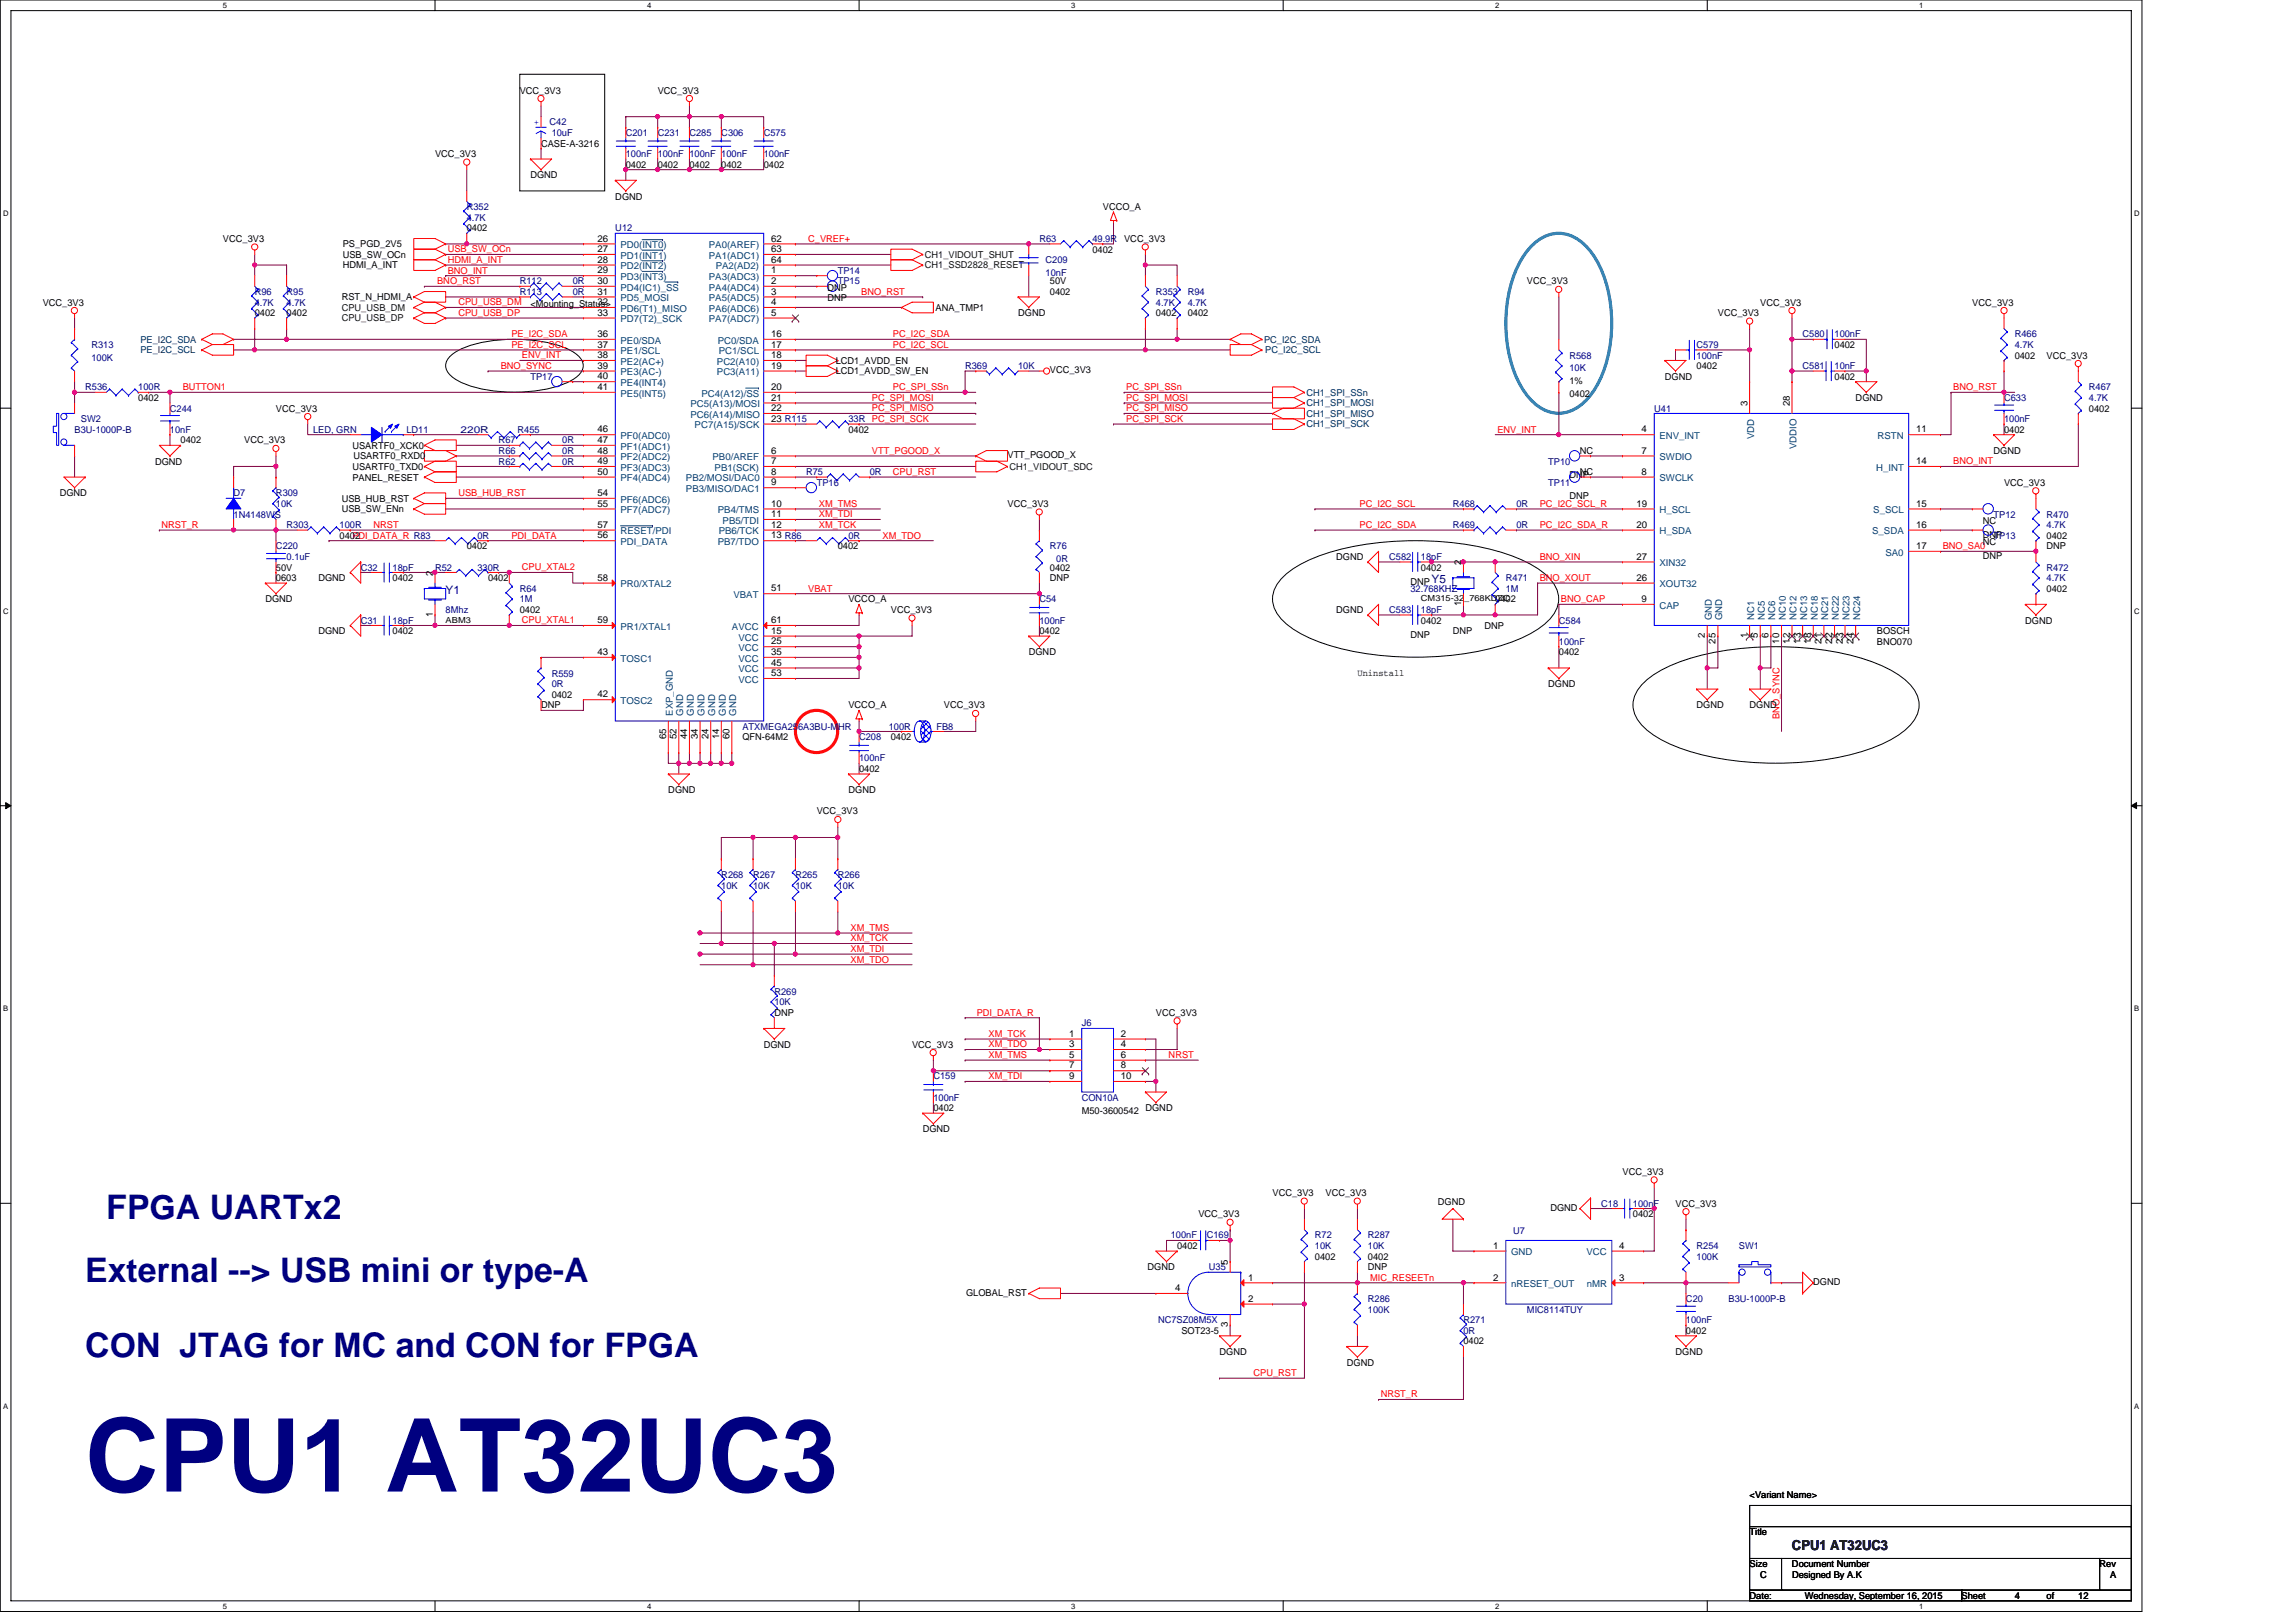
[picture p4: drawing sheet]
<svg xmlns="http://www.w3.org/2000/svg" width="297mm" height="210mm" viewBox="0 0 297 210" stroke-linecap="round" stroke-linejoin="round" font-family="sans-serif">
<defs><g id="words">
<text font-size="13.2" fill="#000080" x="11" y="193">CPU1 AT32UC3</text>
<g font-size="4.4" fill="#000080">
<text x="13.8" y="157.7">FPGA UARTx2</text>
<text x="11" y="165.9">External --&gt; USB mini or type-A</text>
<text x="11" y="175.5">CON JTAG for MC and CON for FPGA</text>
</g>
<text font-size="1.8" fill="#000040" x="231.8" y="200.5">CPU1 AT32UC3</text>
<g font-size="1.5" fill="#000080">
<text x="57.7" y="76.8">Y1</text>
<text x="185.2" y="75.4">Y5</text>
</g>
<g font-size="1.2">
<text x="67.2" y="12.1">VCC_3V3</text>
<text x="85.1" y="12.1">VCC_3V3</text>
<text x="56.3" y="20.3">VCC_3V3</text>
<text x="68.6" y="23.1">DGND</text>
<text x="70" y="19">CASE-A-3216</text>
<text x="81" y="21.7">0402</text>
<text x="85.1" y="21.7">0402</text>
<text x="89.2" y="21.7">0402</text>
<text x="93.3" y="21.7">0402</text>
<text x="98.8" y="21.7">0402</text>
<text x="60.4" y="29.9">0402</text>
<text x="79.6" y="25.8">DGND</text>
<text x="142.7" y="27.2">VCCO_A</text>
<text x="28.8" y="31.3">VCC_3V3</text>
<text x="44.3" y="34.7">HDMI_A_INT</text>
<text x="44.3" y="33.4">USB_SW_OCn</text>
<text x="44.3" y="32">PS_PGD_2V5</text>
<text x="77.3" y="35.4">29</text>
<text x="77.3" y="34">28</text>
<text x="77.3" y="32.6">27</text>
<text x="77.3" y="31.3">26</text>
<text x="99.8" y="34">64</text>
<text x="99.8" y="31.3">62</text>
<text x="99.8" y="32.6">63</text>
<text x="99.8" y="35.4">1</text>
<text x="141.3" y="32.7">0402</text>
<text x="145.4" y="31.3">VCC_3V3</text>
<text x="5.5" y="39.5">VCC_3V3</text>
<text x="33" y="40.9">0402</text>
<text x="37.1" y="40.9">0402</text>
<text x="44.2" y="38.8">RST_N_HDMI_A</text>
<text x="68.6" y="39.7">&lt;Mounting_Status&gt;</text>
<text x="77.3" y="36.7">30</text>
<text x="77.3" y="40.9">33</text>
<text x="77.3" y="39.5">32</text>
<text x="77.3" y="38.1">31</text>
<text x="99.8" y="36.7">2</text>
<text x="99.8" y="38.1">3</text>
<text x="99.8" y="39.5">4</text>
<text x="99.8" y="40.9">5</text>
<text x="107" y="39">DNP</text>
<text x="107" y="37.6">DNP</text>
<text x="121" y="40.2">ANA_TMP1</text>
<text x="131.7" y="40.9">DGND</text>
<text x="135.8" y="36.8">50V</text>
<text x="135.8" y="38.2">0402</text>
<text x="149.5" y="40.9">0402</text>
<text x="153.7" y="40.9">0402</text>
<text x="197.5" y="36.8">VCC_3V3</text>
<text x="222.2" y="40.9">VCC_3V3</text>
<text x="227.7" y="39.5">VCC_3V3</text>
<text x="255.2" y="39.5">VCC_3V3</text>
<text x="77.3" y="43.6">36</text>
<text x="77.3" y="45">37</text>
<text x="77.3" y="46.3">38</text>
<text x="77.3" y="47.7">39</text>
<text x="99.8" y="43.6">16</text>
<text x="99.8" y="46.3">18</text>
<text x="99.8" y="47.7">19</text>
<text x="99.8" y="45">17</text>
<text x="108.1" y="47.1">LCD1_AVDD_EN</text>
<text x="219.5" y="47.8">0402</text>
<text x="237.3" y="45">0402</text>
<text x="260.6" y="46.4">0402</text>
<text x="264.8" y="46.4">VCC_3V3</text>
<text x="17.9" y="51.9">0402</text>
<text x="35.7" y="53.3">VCC_3V3</text>
<text x="77.3" y="49.1">40</text>
<text x="77.3" y="50.5">41</text>
<text x="99.8" y="51.8">21</text>
<text x="99.8" y="53.2">22</text>
<text x="99.8" y="50.5">20</text>
<text x="108.1" y="48.5">LCD1_AVDD_SW_EN</text>
<text x="135.8" y="48.3">VCC_3V3</text>
<text x="203" y="49.7">1%</text>
<text x="203" y="51.3">0402</text>
<text x="215.4" y="49.1">DGND</text>
<text x="226.1" y="52.5" transform="rotate(-90 226.1 52.5)">3</text>
<text x="231.5" y="52.5" transform="rotate(-90 231.5 52.5)">28</text>
<text x="237.3" y="49.1">0402</text>
<text x="240.1" y="51.9">DGND</text>
<text x="270.3" y="53.3">0402</text>
<text x="23.4" y="57.4">0402</text>
<text x="31.6" y="57.4">VCC_3V3</text>
<text x="45.6" y="58">USARTF0_XCK0</text>
<text x="45.7" y="59.4">USARTF0_RXD0</text>
<text x="77.3" y="55.9">46</text>
<text x="77.3" y="57.3">47</text>
<text x="77.3" y="58.7">48</text>
<text x="99.8" y="54.6">23 R115</text>
<text x="99.8" y="58.7">6</text>
<text x="109.8" y="56">0402</text>
<text x="130.3" y="59.3">VTT_PGOOD_X</text>
<text x="204.4" y="58.7">NC</text>
<text x="212.4" y="55.9">4</text>
<text x="212.4" y="58.7">7</text>
<text x="247.9" y="55.9">11</text>
<text x="257.9" y="58.7">DGND</text>
<text x="259.3" y="56">0402</text>
<text x="7.7" y="64.2">DGND</text>
<text x="20.1" y="60.1">DGND</text>
<text x="44.2" y="64.9">USB_HUB_RST</text>
<text x="45.6" y="60.8">USARTF0_TXD0</text>
<text x="45.6" y="62.2">PANEL_RESET</text>
<text x="77.3" y="60">49</text>
<text x="77.3" y="61.4">50</text>
<text x="77.3" y="64.2">54</text>
<text x="77.3" y="65.6">55</text>
<text x="99.8" y="61.4">8</text>
<text x="99.8" y="62.8">9</text>
<text x="99.8" y="65.6">10</text>
<text x="99.8" y="60">7</text>
<text x="130.3" y="65.6">VCC_3V3</text>
<text x="203" y="61.9">DNP</text>
<text x="203" y="64.6">DNP</text>
<text x="204.4" y="61.5">NC</text>
<text x="211.7" y="65.6">19</text>
<text x="212.4" y="61.4">8</text>
<text x="247.9" y="65.6">15</text>
<text x="247.9" y="60">14</text>
<text x="259.3" y="62.8">VCC_3V3</text>
<text x="43.9" y="69.7">0402</text>
<text x="44.2" y="66.3">USB_SW_ENn</text>
<text x="60.4" y="71.1">0402</text>
<text x="77.3" y="68.3">57</text>
<text x="77.3" y="69.7">56</text>
<text x="99.8" y="68.3">12</text>
<text x="99.8" y="69.7">13 R86</text>
<text x="99.8" y="66.9">11</text>
<text x="108.4" y="71.1">0402</text>
<text x="211.7" y="68.3">20</text>
<text x="247.9" y="71">17</text>
<text x="247.9" y="68.3">16</text>
<text x="256.5" y="67.8">NC</text>
<text x="256.5" y="69.6">DNP</text>
<text x="256.5" y="70.5">NC</text>
<text x="264.8" y="69.7">0402</text>
<text x="264.8" y="71.1">DNP</text>
<text x="34.3" y="77.9">DGND</text>
<text x="35.7" y="73.8">50V</text>
<text x="35.7" y="75.2">0603</text>
<text x="41.2" y="75.2">DGND</text>
<text x="50.8" y="75.2">0402</text>
<text x="56" y="74.5" transform="rotate(-90 56 74.5)">2</text>
<text x="63.1" y="75.2">0402</text>
<text x="77.3" y="75.1">58</text>
<text x="99.8" y="76.5">51</text>
<text x="109.8" y="77.9">VCCO_A</text>
<text x="135.8" y="73.8">0402</text>
<text x="135.8" y="75.2">DNP</text>
<text x="172.9" y="72.5">DGND</text>
<text x="182.5" y="75.7">DNP</text>
<text x="183.8" y="73.8">0402</text>
<text x="189" y="73.1" transform="rotate(-90 189 73.1)">2</text>
<text x="193.4" y="77.9">0402</text>
<text x="211.7" y="75.1">26</text>
<text x="211.7" y="72.4">27</text>
<text x="212.4" y="77.9">9</text>
<text x="256.5" y="72.3">DNP</text>
<text x="264.8" y="76.6">0402</text>
<text x="41.2" y="82">DGND</text>
<text x="50.8" y="82">0402</text>
<text x="56" y="79.8" transform="rotate(-90 56 79.8)">1</text>
<text x="67.2" y="79.3">0402</text>
<text x="77.3" y="80.6">59</text>
<text x="99.8" y="80.6">61</text>
<text x="99.8" y="82">15</text>
<text x="99.8" y="83.4">25</text>
<text x="115.2" y="79.3">VCC_3V3</text>
<text x="134.5" y="82">0402</text>
<text x="172.9" y="79.3">DGND</text>
<text x="182.5" y="82.6">DNP</text>
<text x="183.8" y="80.7">0402</text>
<text x="188" y="82">DNP</text>
<text x="189" y="78.5" transform="rotate(-90 189 78.5)">1</text>
<text x="192.1" y="81.4">DNP</text>
<text x="220.6" y="82.6" transform="rotate(-90 220.6 82.6)">2</text>
<text x="222" y="83.3" transform="rotate(-90 222 83.3)">25</text>
<text x="226.1" y="82.6" transform="rotate(-90 226.1 82.6)">1</text>
<text x="227.4" y="82.6" transform="rotate(-90 227.4 82.6)">5</text>
<text x="228.8" y="82.6" transform="rotate(-90 228.8 82.6)">6</text>
<text x="230.2" y="83.3" transform="rotate(-90 230.2 83.3)">10</text>
<text x="231.5" y="83.3" transform="rotate(-90 231.5 83.3)">12</text>
<text x="232.9" y="83.3" transform="rotate(-90 232.9 83.3)">13</text>
<text x="234.3" y="83.3" transform="rotate(-90 234.3 83.3)">18</text>
<text x="235.7" y="83.3" transform="rotate(-90 235.7 83.3)">21</text>
<text x="237" y="83.3" transform="rotate(-90 237 83.3)">22</text>
<text x="238.4" y="83.3" transform="rotate(-90 238.4 83.3)">23</text>
<text x="239.8" y="83.3" transform="rotate(-90 239.8 83.3)">24</text>
<text x="242.8" y="82">BOSCH</text>
<text x="242.8" y="83.4">BNO070</text>
<text x="262" y="80.7">DGND</text>
<text x="77.3" y="84.8">43</text>
<text x="99.8" y="84.8">35</text>
<text x="99.8" y="86.1">45</text>
<text x="99.8" y="87.5">53</text>
<text x="133.1" y="84.8">DGND</text>
<text x="175.6" y="87.4">Uninstall</text>
<text x="200.3" y="88.9">DGND</text>
<text x="201.7" y="84.8">0402</text>
<text x="70" y="91.7">DNP</text>
<text x="71.4" y="90.3">0402</text>
<text x="77.3" y="90.2">42</text>
<text x="86.2" y="95.6" transform="rotate(-90 86.2 95.6)">65</text>
<text x="87.5" y="95.6" transform="rotate(-90 87.5 95.6)">52</text>
<text x="88.9" y="95.6" transform="rotate(-90 88.9 95.6)">44</text>
<text x="90.3" y="95.6" transform="rotate(-90 90.3 95.6)">34</text>
<text x="91.6" y="95.6" transform="rotate(-90 91.6 95.6)">24</text>
<text x="93" y="95.6" transform="rotate(-90 93 95.6)">14</text>
<text x="94.4" y="95.6" transform="rotate(-90 94.4 95.6)">60</text>
<text x="96.1" y="95.8">QFN-64M2</text>
<text x="109.8" y="91.7">VCCO_A</text>
<text x="115.2" y="95.8">0402</text>
<text x="122.1" y="91.7">VCC_3V3</text>
<text x="219.5" y="91.7">DGND</text>
<text x="226.4" y="91.7">DGND</text>
<text x="111.1" y="99.9">0402</text>
<text x="86.5" y="102.6">DGND</text>
<text x="105.7" y="105.4">VCC_3V3</text>
<text x="109.8" y="102.6">DGND</text>
<text x="100.2" y="131.4">DNP</text>
<text x="149.5" y="131.4">VCC_3V3</text>
<text x="98.8" y="135.6">DGND</text>
<text x="118" y="135.6">VCC_3V3</text>
<text x="138.3" y="134.1">1</text>
<text x="138.3" y="135.5">3</text>
<text x="138.3" y="136.9">5</text>
<text x="145" y="134.1">2</text>
<text x="145" y="135.5">4</text>
<text x="145" y="136.9">6</text>
<text x="120.8" y="143.8">0402</text>
<text x="138.3" y="138.2">7</text>
<text x="138.3" y="139.6">9</text>
<text x="145" y="138.2">8</text>
<text x="145" y="139.6">10</text>
<text x="148.2" y="143.8">DGND</text>
<text x="119.4" y="146.5">DGND</text>
<text x="140" y="144.2">M50-3600542</text>
<text x="164.6" y="154.7">VCC_3V3</text>
<text x="171.5" y="154.7">VCC_3V3</text>
<text x="186" y="155.9">DGND</text>
<text x="209.9" y="152">VCC_3V3</text>
<text x="152.3" y="161.6">0402</text>
<text x="155" y="157.5">VCC_3V3</text>
<text x="193.2" y="161.6">1</text>
<text x="200.6" y="156.7">DGND</text>
<text x="209.5" y="161.6">4</text>
<text x="211.3" y="157.5">0402</text>
<text x="216.8" y="156.1">VCC_3V3</text>
<text x="125" y="167.6">GLOBAL_RST</text>
<text x="148.5" y="164.3">DGND</text>
<text x="152" y="167">4</text>
<text x="158.9" y="163.6" transform="rotate(-90 158.9 163.6)">5</text>
<text x="161.5" y="165.7">1</text>
<text x="170.1" y="163">0402</text>
<text x="177" y="163">0402</text>
<text x="177" y="164.3">DNP</text>
<text x="193.2" y="165.7">2</text>
<text x="209.5" y="165.7">3</text>
<text x="234.6" y="166.3">DGND</text>
<text x="152.8" y="172.6">SOT23-5</text>
<text x="158.9" y="171.7" transform="rotate(-90 158.9 171.7)">3</text>
<text x="161.5" y="168.4">2</text>
<text x="189.3" y="173.9">0402</text>
<text x="218.1" y="172.6">0402</text>
<text x="157.8" y="175.3">DGND</text>
<text x="174.2" y="176.7">DGND</text>
<text x="216.8" y="175.3">DGND</text>
<text x="226.4" y="193.8">&lt;Variant Name&gt;</text>
<text x="226.4" y="198.6">Title</text>
<text x="226.4" y="202.8">Size</text>
<text x="231.8" y="202.8">Document Number</text>
<text x="271.6" y="202.8">Rev</text>
<text x="226.4" y="206.9">Date:</text>
<text x="227.7" y="204.1">C</text>
<text x="231.8" y="204.1">Designed By A.K</text>
<text x="233.5" y="206.9">Wednesday, September 16, 2015</text>
<text x="253.8" y="206.9">Sheet</text>
<text x="260.6" y="206.9">4</text>
<text x="264.8" y="206.9">of</text>
<text x="268.9" y="206.9">12</text>
<text x="273" y="204.1">A</text>
</g>
<text font-size="1.2" fill="#00f" x="69" y="16.2">+</text>
<g font-size="1.2" fill="#000080">
<text x="71.1" y="16.2">C42</text>
<text x="71.4" y="17.6">10uF</text>
<text x="81" y="17.6">C201</text>
<text x="85.1" y="17.6">C231</text>
<text x="89.2" y="17.6">C285</text>
<text x="93.3" y="17.6">C306</text>
<text x="98.8" y="17.6">C575</text>
<text x="81" y="20.3">100nF 100nF 100nF 100nF</text>
<text x="98.8" y="20.3">100nF</text>
<text x="60.4" y="27.2">R352</text>
<text x="60.4" y="28.6">4.7K</text>
<text x="79.6" y="29.9">U12</text>
<text x="108.4" y="35.4">TP14</text>
<text x="134.5" y="31.3">R63</text>
<text x="135.3" y="34">C209</text>
<text x="135.3" y="35.7">10nF</text>
<text x="141.3" y="31.3">49.9R</text>
<text x="33" y="38.2">R96</text>
<text x="33" y="39.5">4.7K</text>
<text x="37.1" y="38.2">R95</text>
<text x="37.1" y="39.5">4.7K</text>
<text x="67.2" y="38.2">R113</text>
<text x="67.2" y="36.8">R112</text>
<text x="74.1" y="38.2">0R</text>
<text x="74.1" y="36.8">0R</text>
<text x="108.4" y="36.8">TP15</text>
<text x="149.5" y="38.2">R353</text>
<text x="149.5" y="39.5">4.7K</text>
<text x="153.7" y="38.2">R94</text>
<text x="153.7" y="39.5">4.7K</text>
<text x="11.8" y="45">R313</text>
<text x="11.8" y="46.7">100K</text>
<text x="124.9" y="47.8">R369</text>
<text x="131.7" y="47.8">10K</text>
<text x="203" y="46.4">R568</text>
<text x="219.5" y="45">C579</text>
<text x="219.5" y="46.4">100nF</text>
<text x="233.2" y="43.6">C580</text>
<text x="233.2" y="47.8">C581</text>
<text x="237.3" y="43.6">100nF</text>
<text x="237.3" y="47.8">10nF</text>
<text x="260.6" y="43.6">R466</text>
<text x="260.6" y="45">4.7K</text>
<text x="11" y="50.5">R536</text>
<text x="17.9" y="50.5">100R</text>
<text x="22" y="53.3">C244</text>
<text x="68.6" y="49.1">TP17</text>
<text x="203" y="48">10K</text>
<text x="214" y="53.3">U41</text>
<text x="259.3" y="51.9">C633</text>
<text x="270.3" y="50.5">R467</text>
<text x="270.3" y="51.9">4.7K</text>
<text x="9.6" y="56">B3U-1000P-B</text>
<text x="10.5" y="54.6">SW2</text>
<text x="22" y="56">10nF</text>
<text x="40.5" y="56">LED, GRN</text>
<text x="52.6" y="56">LD11</text>
<text x="59.6" y="56">220R</text>
<text x="64.5" y="57.4">R67</text>
<text x="64.5" y="58.7">R66</text>
<text x="67" y="56">R455</text>
<text x="72.7" y="57.4">0R</text>
<text x="72.7" y="58.7">0R</text>
<text x="109.8" y="54.6">33R PC_SPI_SCK</text>
<text x="259.3" y="54.6">100nF</text>
<text x="30.2" y="64.2">D7</text>
<text x="35.7" y="64.2">R309</text>
<text x="35.7" y="65.6">10K</text>
<text x="64.5" y="60.1">R62</text>
<text x="72.7" y="60.1">0R</text>
<text x="104.3" y="61.5">R75</text>
<text x="105.7" y="62.8">TP16</text>
<text x="112.5" y="61.5">0R</text>
<text x="188" y="65.6">R468</text>
<text x="196.2" y="65.6">0R</text>
<text x="200.3" y="60.1">TP10</text>
<text x="200.3" y="62.8">TP11</text>
<text x="30.2" y="67">1N4148WS</text>
<text x="35.7" y="71.1">C220</text>
<text x="37.1" y="68.3">R303</text>
<text x="43.9" y="68.3">100R</text>
<text x="61.8" y="69.7">0R</text>
<text x="109.8" y="69.7">0R</text>
<text x="135.8" y="71.1">R76</text>
<text x="188" y="68.3">R469</text>
<text x="196.2" y="68.3">0R</text>
<text x="257.9" y="67">TP12</text>
<text x="257.9" y="69.7">TP13</text>
<text x="264.8" y="67">R470</text>
<text x="264.8" y="68.3">4.7K</text>
<text x="37.1" y="72.5">0.1uF</text>
<text x="46.7" y="73.8">C32</text>
<text x="50.8" y="73.8">18pF</text>
<text x="56.3" y="73.8">R52</text>
<text x="61.8" y="73.8">330R</text>
<text x="67.2" y="76.6">R64</text>
<text x="67.2" y="77.9">1M</text>
<text x="134.5" y="77.9">C54</text>
<text x="136.6" y="72.7">0R</text>
<text x="179.7" y="72.5">C582</text>
<text x="182.5" y="76.6">32.768KHZ</text>
<text x="183.8" y="72.5">18pF</text>
<text x="194.8" y="75.2">R471</text>
<text x="194.8" y="76.6">1M</text>
<text x="264.8" y="73.8">R472</text>
<text x="264.8" y="75.2">4.7K</text>
<text x="46.7" y="80.7">C31</text>
<text x="50.8" y="80.7">18pF</text>
<text x="57.7" y="79.3">8Mhz</text>
<text x="134.5" y="80.7">100nF</text>
<text x="179.7" y="79.3">C583</text>
<text x="183.8" y="79.3">18pF</text>
<text x="201.7" y="80.7">C584</text>
<text x="201.7" y="83.4">100nF</text>
<text x="71.4" y="87.5">R559</text>
<text x="71.4" y="88.9">0R</text>
<text x="96.1" y="94.4">ATXMEGA256A3BU-MHR</text>
<text x="111.1" y="95.8">C208</text>
<text x="115" y="94.4">100R</text>
<text x="121.2" y="94.4">FB8</text>
<text x="111.1" y="98.5">100nF</text>
<text x="93.3" y="113.6">R268</text>
<text x="97.4" y="113.6">R267</text>
<text x="102.9" y="113.6">R265</text>
<text x="108.4" y="113.6">R266</text>
<text x="93.3" y="115">10K</text>
<text x="97.4" y="115">10K</text>
<text x="102.9" y="115">10K</text>
<text x="108.4" y="115">10K</text>
<text x="100.2" y="128.7">R269</text>
<text x="100.2" y="130">10K</text>
<text x="140" y="132.8">J6</text>
<text x="120.8" y="139.7">C159</text>
<text x="120.8" y="142.4">100nF</text>
<text x="140" y="142.4">CON10A</text>
<text x="151.5" y="160.2">100nF</text>
<text x="156.1" y="160.2">C169</text>
<text x="170.1" y="160.2">R72</text>
<text x="170.1" y="161.6">10K</text>
<text x="177" y="160.2">R287</text>
<text x="177" y="161.6">10K</text>
<text x="195.8" y="159.7">U7</text>
<text x="207.2" y="156.1">C18</text>
<text x="211.3" y="156.1">100nF</text>
<text x="219.5" y="161.6">R254</text>
<text x="225" y="161.6">SW1</text>
<text x="156.4" y="164.3">U35</text>
<text x="219.5" y="163">100K</text>
<text x="149.8" y="171.2">NC7SZ08M5X</text>
<text x="177" y="168.5">R286</text>
<text x="177" y="169.8">100K</text>
<text x="189.3" y="171.2">R271</text>
<text x="189.3" y="172.6">0R</text>
<text x="197.5" y="169.8">MIC8114TUY</text>
<text x="218.1" y="168.5">C20</text>
<text x="218.1" y="171.2">100nF</text>
<text x="223.6" y="168.5">B3U-1000P-B</text>
</g>
<g font-size="1.2" fill="#f00">
<text x="57.9" y="35.4">BNO_INT</text>
<text x="57.9" y="34">HDMI_A_INT</text>
<text x="57.9" y="32.6">USB_SW_OCn</text>
<text x="104.6" y="31.3">C_VREF+</text>
<text x="56.6" y="36.8">BNO_RST</text>
<text x="59.3" y="39.5">CPU_USB_DM</text>
<text x="59.3" y="40.9">CPU_USB_DP</text>
<text x="111.4" y="38.1">BNO_RST</text>
<text x="64.8" y="47.7">BNO_SYNC</text>
<text x="66.2" y="43.6">PE_I2C_SDA</text>
<text x="66.2" y="45">PE_I2C_SCL</text>
<text x="67.5" y="46.4">ENV_INT</text>
<text x="115.5" y="43.6">PC_I2C_SDA</text>
<text x="115.5" y="45">PC_I2C_SCL</text>
<text x="23.6" y="50.5">BUTTON1</text>
<text x="112.8" y="51.9">PC_SPI_MOSI</text>
<text x="112.8" y="53.2">PC_SPI_MISO</text>
<text x="115.5" y="50.5">PC_SPI_SSn</text>
<text x="145.7" y="51.9">PC_SPI_MOSI</text>
<text x="145.7" y="53.2">PC_SPI_MISO</text>
<text x="145.7" y="50.5">PC_SPI_SSn</text>
<text x="252.7" y="50.5">BNO_RST</text>
<text x="112.8" y="58.7">VTT_PGOOD_X</text>
<text x="145.7" y="54.6">PC_SPI_SCK</text>
<text x="193.7" y="56">ENV_INT</text>
<text x="59.3" y="64.2">USB_HUB_RST</text>
<text x="105.9" y="65.6">XM_TMS</text>
<text x="115.5" y="61.4">CPU_RST</text>
<text x="175.9" y="65.6">PC_I2C_SCL</text>
<text x="199.2" y="65.6">PC_I2C_SCL_R</text>
<text x="252.7" y="60.1">BNO_INT</text>
<text x="20.9" y="68.3">NRST_R</text>
<text x="45.6" y="69.7">PDI_DATA_R R83</text>
<text x="48.3" y="68.3">NRST</text>
<text x="66.2" y="69.7">PDI_DATA</text>
<text x="105.9" y="66.9">XM_TDI</text>
<text x="105.9" y="68.3">XM_TCK</text>
<text x="114.2" y="69.7">XM_TDO</text>
<text x="175.9" y="68.3">PC_I2C_SDA</text>
<text x="199.2" y="68.3">PC_I2C_SDA_R</text>
<text x="251.3" y="71.1">BNO_SA0</text>
<text x="67.5" y="73.8">CPU_XTAL2</text>
<text x="104.6" y="76.5">VBAT</text>
<text x="199.2" y="72.4">BNO_XIN</text>
<text x="199.2" y="75.2">BNO_XOUT</text>
<text x="201.9" y="77.9">BNO_CAP</text>
<text x="67.5" y="80.6">CPU_XTAL1</text>
<text x="230.2" y="93" transform="rotate(-90 230.2 93)">BNO_SYNC</text>
<text x="110" y="124.5">XM_TDO</text>
<text x="110" y="120.4">XM_TMS</text>
<text x="110" y="123.2">XM_TDI</text>
<text x="110" y="121.8">XM_TCK</text>
<text x="126.4" y="131.4">PDI_DATA_R</text>
<text x="127.9" y="136.9">XM_TMS</text>
<text x="127.9" y="134.2">XM_TCK</text>
<text x="127.9" y="135.5">XM_TDO</text>
<text x="151.2" y="136.9">NRST</text>
<text x="127.9" y="139.6">XM_TDI</text>
<text x="177.2" y="165.7">MIC_RESEETn</text>
<text x="162.2" y="178">CPU_RST</text>
<text x="178.6" y="180.8">NRST_R</text>
</g>
<g font-size="1.2" fill="#004080">
<text x="80.3" y="34.9">PD2(INT2)</text>
<text x="80.3" y="33.5">PD1(INT1)</text>
<text x="80.3" y="32.1">PD0(INT0)</text>
<text x="91.7" y="32.1">PA0(AREF)</text>
<text x="91.7" y="33.5">PA1(ADC1)</text>
<text x="92.6" y="34.9">PA2(AD2)</text>
<text x="80.3" y="41.7">PD7(T2)_SCK</text>
<text x="80.3" y="40.3">PD6(T1)_MISO</text>
<text x="80.3" y="39">PD5_MOSI</text>
<text x="80.3" y="37.6">PD4(IC1)_SS</text>
<text x="80.3" y="36.2">PD3(INT3)</text>
<text x="91.7" y="36.2">PA3(ADC3)</text>
<text x="91.7" y="37.6">PA4(ADC4)</text>
<text x="91.7" y="39">PA5(ADC5)</text>
<text x="91.7" y="40.3">PA6(ADC6)</text>
<text x="91.7" y="41.7">PA7(ADC7)</text>
<text x="80.3" y="44.5">PE0/SDA</text>
<text x="80.3" y="45.8">PE1/SCL</text>
<text x="80.3" y="47.2">PE2(AC+)</text>
<text x="92.7" y="47.2">PC2(A10)</text>
<text x="92.9" y="44.5">PC0/SDA</text>
<text x="93" y="45.8">PC1/SCL</text>
<text x="80.3" y="48.6">PE3(AC-)</text>
<text x="80.3" y="50">PE4(INT4)</text>
<text x="80.3" y="51.3">PE5(INT5)</text>
<text x="89.3" y="52.7">PC5(A13)/MOSI</text>
<text x="90.8" y="51.3">PC4(A12)/SS</text>
<text x="92.7" y="48.6">PC3(A11)</text>
<text x="80.3" y="56.8">PF0(ADC0)</text>
<text x="80.3" y="58.2">PF1(ADC1)</text>
<text x="80.3" y="59.6">PF2(ADC2)</text>
<text x="89.3" y="54.1">PC6(A14)/MISO</text>
<text x="89.9" y="55.4">PC7(A15)/SCK</text>
<text x="92.2" y="59.6">PB0/AREF</text>
<text x="214.7" y="56.8">ENV_INT</text>
<text x="214.7" y="59.6">SWDIO</text>
<text x="226.9" y="56.8" transform="rotate(-90 226.9 56.8)">VDD</text>
<text x="232.4" y="58.1" transform="rotate(-90 232.4 58.1)">VDDIO</text>
<text x="242.9" y="56.8">RSTN</text>
<text x="80.3" y="60.9">PF3(ADC3)</text>
<text x="80.3" y="62.3">PF4(ADC4)</text>
<text x="80.3" y="65">PF6(ADC6)</text>
<text x="88.7" y="62.3">PB2/MOSI/DAC0</text>
<text x="88.7" y="63.7">PB3/MISO/DAC1</text>
<text x="92.5" y="60.9">PB1(SCK)</text>
<text x="214.7" y="62.3">SWCLK</text>
<text x="242.7" y="60.9">H_INT</text>
<text x="80.3" y="69.2">RESET/PDI</text>
<text x="80.3" y="70.5">PDI_DATA</text>
<text x="80.3" y="66.4">PF7(ADC7)</text>
<text x="92.9" y="70.5">PB7/TDO</text>
<text x="92.9" y="66.4">PB4/TMS</text>
<text x="93" y="69.2">PB6/TCK</text>
<text x="93.5" y="67.8">PB5/TDI</text>
<text x="214.7" y="66.4">H_SCL</text>
<text x="214.7" y="69.2">H_SDA</text>
<text x="242.2" y="69.2">S_SDA</text>
<text x="242.4" y="66.4">S_SCL</text>
<text x="243.9" y="71.9">SA0</text>
<text x="80.3" y="76">PR0/XTAL2</text>
<text x="94.9" y="77.4">VBAT</text>
<text x="214.7" y="76">XOUT32</text>
<text x="214.7" y="73.3">XIN32</text>
<text x="80.3" y="81.5">PR1/XTAL1</text>
<text x="94.7" y="81.5">AVCC</text>
<text x="95.5" y="82.9">VCC</text>
<text x="214.7" y="78.8">CAP</text>
<text x="221.4" y="80.2" transform="rotate(-90 221.4 80.2)">GND</text>
<text x="222.8" y="80.2" transform="rotate(-90 222.8 80.2)">GND</text>
<text x="226.9" y="80.2" transform="rotate(-90 226.9 80.2)">NC1</text>
<text x="228.3" y="80.2" transform="rotate(-90 228.3 80.2)">NC5</text>
<text x="229.7" y="80.2" transform="rotate(-90 229.7 80.2)">NC6</text>
<text x="231.1" y="80.2" transform="rotate(-90 231.1 80.2)">NC10</text>
<text x="232.4" y="80.2" transform="rotate(-90 232.4 80.2)">NC12</text>
<text x="233.8" y="80.2" transform="rotate(-90 233.8 80.2)">NC13</text>
<text x="235.2" y="80.2" transform="rotate(-90 235.2 80.2)">NC18</text>
<text x="236.5" y="80.2" transform="rotate(-90 236.5 80.2)">NC21</text>
<text x="237.9" y="80.2" transform="rotate(-90 237.9 80.2)">NC22</text>
<text x="239.3" y="80.2" transform="rotate(-90 239.3 80.2)">NC23</text>
<text x="240.6" y="80.2" transform="rotate(-90 240.6 80.2)">NC24</text>
<text x="80.3" y="85.6">TOSC1</text>
<text x="95.5" y="84.2">VCC</text>
<text x="95.5" y="85.6">VCC</text>
<text x="95.5" y="87">VCC</text>
<text x="95.5" y="88.3">VCC</text>
<text x="80.3" y="91.1">TOSC2</text>
<text x="87" y="92.6" transform="rotate(-90 87 92.6)">EXP_GND</text>
<text x="88.4" y="92.6" transform="rotate(-90 88.4 92.6)">GND</text>
<text x="89.8" y="92.6" transform="rotate(-90 89.8 92.6)">GND</text>
<text x="91.1" y="92.6" transform="rotate(-90 91.1 92.6)">GND</text>
<text x="92.5" y="92.6" transform="rotate(-90 92.5 92.6)">GND</text>
<text x="93.9" y="92.6" transform="rotate(-90 93.9 92.6)">GND</text>
<text x="95.2" y="92.6" transform="rotate(-90 95.2 92.6)">GND</text>
<text x="195.5" y="162.4">GND</text>
<text x="195.5" y="166.5">nRESET_OUT</text>
<text x="205.2" y="162.4">VCC</text>
<text x="205.3" y="166.5">nMR</text>
</g>
<g font-size="1.2" fill="#004000">
<text x="119.7" y="33.4">CH1_VIDOUT_SHUT</text>
<text x="119.7" y="34.7">CH1_SSD2828_RESET</text>
<text x="44.2" y="41.6">CPU_USB_DP</text>
<text x="44.2" y="40.2">CPU_USB_DM</text>
<text x="130.6" y="60.8">CH1_VIDOUT_SDC</text>
</g>
<g font-size="1.2" fill="#004040">
<text x="18.2" y="45.7">PE_I2C_SCL</text>
<text x="18.2" y="44.3">PE_I2C_SDA</text>
<text x="163.5" y="44.3">PC_I2C_SDA</text>
<text x="163.7" y="45.7">PC_I2C_SCL</text>
<text x="169" y="52.6">CH1_SPI_MOSI</text>
<text x="169" y="53.9">CH1_SPI_MISO</text>
<text x="169" y="51.2">CH1_SPI_SSn</text>
<text x="169" y="55.3">CH1_SPI_SCK</text>
</g>
<g font-size="1.1">
<text x="183.8" y="77.8">CM315-32_768KDZC</text>
<text x="57.7" y="80.6">ABM3</text>
</g>
<g font-size="1">
<text x="28.8" y="1">5</text>
<text x="83.7" y="1">4</text>
<text x="138.6" y="1">3</text>
<text x="193.4" y="1">2</text>
<text x="248.3" y="1">1</text>
<text x=".4" y="28">D</text>
<text x="276.1" y="28">D</text>
<text x=".4" y="79.4">C</text>
<text x="276.1" y="79.4">C</text>
<text x=".4" y="130.9">B</text>
<text x="276.1" y="130.9">B</text>
<text x=".4" y="182.3">A</text>
<text x="276.1" y="182.3">A</text>
<text x="28.8" y="208.2">5</text>
<text x="83.7" y="208.2">4</text>
<text x="138.6" y="208.2">3</text>
<text x="193.4" y="208.2">2</text>
<text x="248.3" y="208.2">1</text>
</g>
</g></defs>
<path d="M0 0h277.1v208.5h-277.1zM1.4 1.4h274.3v205.7h-274.3z" fill="none" stroke="#000" stroke-width=".13"/>
<g fill="#fff">
<path d="M28.8 .1h.6v1.1h-.6z"/>
<path d="M28.8 207.3h.6v1.1h-.6z"/>
</g>
<path d="M56.3 0v1.4M56.3 207.1v1.4" fill="none" stroke="#000" stroke-width=".13"/>
<g fill="#fff">
<path d="M83.7 .1h.6v1.1h-.6z"/>
<path d="M83.7 207.3h.6v1.1h-.6z"/>
</g>
<path d="M111.1 0v1.4M111.1 207.1v1.4" fill="none" stroke="#000" stroke-width=".13"/>
<g fill="#fff">
<path d="M138.6 .1h.5v1.1h-.5z"/>
<path d="M138.6 207.3h.5v1.1h-.5z"/>
</g>
<path d="M166 0v1.4M166 207.1v1.4" fill="none" stroke="#000" stroke-width=".13"/>
<g fill="#fff">
<path d="M193.4 .1h.6v1.1h-.6z"/>
<path d="M193.4 207.3h.6v1.1h-.6z"/>
</g>
<path d="M220.9 0v1.4M220.9 207.1v1.4" fill="none" stroke="#000" stroke-width=".13"/>
<g fill="#fff">
<path d="M248.3 .1h.6v1.1h-.6z"/>
<path d="M248.3 207.3h.6v1.1h-.6z"/>
<path d="M.4 27.1h.7v1.1h-.7z"/>
<path d="M276.1 27.1h.7v1.1h-.7z"/>
<path d="M.4 78.5h.7v1.1h-.7z"/>
<path d="M276.1 78.5h.7v1.1h-.7z"/>
</g>
<path d="M0 52.8h1.4M275.7 52.8h1.4" fill="none" stroke="#000" stroke-width=".13"/>
<g fill="#fff">
<path d="M.4 130h.7v1.1h-.7z"/>
<path d="M276.1 130h.7v1.1h-.7z"/>
</g>
<path d="M0 104.2h1.4M275.7 104.2h1.4" fill="none" stroke="#000" stroke-width=".13"/>
<path d="M.7 103.8l.7 .4-.7 .4zM275.7 104.2l.7-.4v.8z" fill="#000" stroke="#000" stroke-width=".13"/>
<g fill="#fff">
<path d="M.4 181.4h.7v1.1h-.7z"/>
<path d="M276.1 181.4h.7v1.1h-.7z"/>
</g>
<path d="M67.2 9.6h11v15.1h-11zM0 155.7h1.4M275.7 155.7h1.4" fill="none" stroke="#000" stroke-width=".13"/>
<path d="M4.2 97.4h74.6v47.9h-74.6z" fill="#fff"/>
<circle cx="105.6" cy="94.6" r="2.73" fill="none" stroke="#f00" stroke-width=".4"/>
<path d="M198.4 31.5a4.5 4.5 0 0 1 6.5 0 13.4 13.4 0 0 1 3.6 8.9 16.7 16.7 0 0 1-2.3 10.1 5.7 5.7 0 0 1-4.5 3 5.7 5.7 0 0 1-4.6-3 17.7 17.7 0 0 1-1.5-14.1 11.1 11.1 0 0 1 2.8-4.9z" fill="none" stroke="#0080c0" stroke-width=".4"/>
<path d="M58.1 46.2a9.5 9.5 0 0 1 5.6-2.1 18.7 18.7 0 0 1 10 1.2 2.6 2.6 0 0 1 1.8 2 2.61 2.61 0 0 1-1.8 2 18.9 18.9 0 0 1-11.2 1.1 8.6 8.6 0 0 1-4.4-2 1.51 1.51 0 0 1 0-2.2zM166.3 74.4a17.6 17.6 0 0 1 7.5-3.4 41.3 41.3 0 0 1 21.7 .9 12.6 12.6 0 0 1 5.2 3.2 3.5 3.5 0 0 1 0 4.8 13.8 13.8 0 0 1-6.6 3.7 41.7 41.7 0 0 1-21.9 0 13.7 13.7 0 0 1-6.6-3.7 3.5 3.5 0 0 1 0-4.8zM212.9 88.1a17.6 17.6 0 0 1 7.5-3.4 41.3 41.3 0 0 1 21.8 .9 12.6 12.6 0 0 1 5.1 3.2 3.5 3.5 0 0 1 0 4.8 13.8 13.8 0 0 1-6.6 3.7 41.7 41.7 0 0 1-21.9 0 13.7 13.7 0 0 1-6.6-3.7 3.5 3.5 0 0 1 0-4.8zM226.4 194.8h49.3v2.7h-49.3zM226.4 197.5h49.3v4.1h-49.3zM226.4 201.6h4.1v4.1h-4.1zM226.4 205.7h27.4v1.4h-27.4zM230.5 201.6h41.1v4.1h-41.1zM253.8 205.7h21.9v1.4h-21.9zM271.6 201.6h4.1v4.1h-4.1z" fill="none" stroke="#000" stroke-width=".13"/>
<g fill="none" stroke="#800040" stroke-width=".13">
<path d="M70 19.2v1.4M70 13.7v1.4M81 15.1h.1M81 15.1v1.4M81 15.1h4.1M85.1 15.1v1.4M85.1 15.1h4.1M89.2 15.1h.1M89.2 15.1v1.4M89.2 13.7v1.4M89.2 15.1h4.1M93.3 15.1h.1"/>
<path d="M93.3 15.1h5.5v1.4M93.3 15.1v1.4M33 34.3h4.1v1.4M33 34.3h.1M33 32.9v1.4M33 34.3v1.4M54.9 37h.1M54.9 37h12.3M57.7 39.8h.1M57.7 35.7h.1M57.7 34.3h.1M57.7 38.4h9.5"/>
<path d="M57.7 32.9h.1M57.7 31.6h2.7M57.7 39.8h17.8M57.7 35.7h17.8M57.7 34.3h17.8M57.7 32.9h17.8M60.4 31.6h.1M60.4 21.9v2.8M60.4 31.6h15.1M74.1 37h1.4M74.1 38.4h1.4M81 21.9v1.4"/>
<path d="M81 21.9h.1M81 20.6v1.3M81 21.9h12.3M85.1 21.9h.1M85.1 20.6v1.3M89.2 20.6v1.3M93.3 20.6v1.3M93.3 21.9h.1M98.8 20.6v1.3h-5.5M102.9 39.8h13.7M102.9 31.6h.1M102.9 32.9h12.3"/>
<path d="M102.9 34.3h12.3M102.9 35.7h2.8M102.9 37h2.8M102.9 31.6h32.9M102.9 38.4h16.5M119.4 38.4h.1M133.1 31.6h.1M133.1 35.7v2.7M144.1 28.8v2.8h-1.4M148.2 34.3h.1M148.2 34.3h4.1v1.4M148.2 34.3v1.4"/>
<path d="M148.2 32.9v1.4M201.7 38.4v5.5M9.6 59v2.7M9.6 50.8v1.3M9.6 49.4v1.4M9.6 41.1v1.4M9.6 50.8h.1M9.6 50.8h2.8M19.2 50.8h2.8M22 50.8h.1M22 50.8v1.3M22 56.2v1.4"/>
<path d="M22 50.8h53.5M30.2 43.9h6.9M30.2 45.3h2.8M33 42.5v2.8M33 45.3h.1M33 45.3h42.5M35.7 59v1.3M37.1 43.9h.1M37.1 42.5v1.4M37.1 43.9h38.4M39.8 54.9v1.3h5.5M53.5 56.2h8.3"/>
<path d="M57.7 41.1h.1M57.7 41.1h17.8M59 59h6.9M59 57.6h6.9M63.1 48h.1M63.1 48h12.4M67.2 46.6h8.3M68.6 56.2h6.9M72.7 59h2.8M72.7 57.6h2.8M74.1 49.4h1.4M75.5 46.6h.1"/>
<path d="M102.9 43.9h.1M102.9 45.3h.1M102.9 54.9h1.4M102.9 46.6h1.4M102.9 48h1.4M102.9 43.9h56.2M102.9 52.1h23.3M102.9 50.8h22M102.9 53.5h23.3M102.9 59h23.3M111.1 54.9h.1M111.1 54.9h15.1"/>
<path d="M124.9 50.8h.1M124.9 50.8h1.3M126.2 52.1h.1M126.2 48h-1.3v2.8M126.2 53.5h.1M126.2 59h.1M133.1 48h1.4M144.1 54.9h.1M144.1 54.9h20.5M145.4 52.1h.1M145.4 53.5h.1M145.4 50.8h.1"/>
<path d="M145.4 52.1h19.2M145.4 50.8h19.2M145.4 53.5h19.2M148.2 45.3h.1M148.2 42.5v2.8h-45.3M148.2 45.3h10.9M152.3 43.9h.1M152.3 42.5v1.4M193.4 56.2h8.3M201.7 56.2h8.2M201.7 56.2h.1M201.7 50.8v5.4"/>
<path d="M205.8 59h4.1M216.8 45.3v1.3M220.9 45.3h5.5M226.4 42.5v2.8M226.4 45.3h.1M226.4 45.3v4.1M231.8 48h.1M231.8 43.9v4.1h2.8M231.8 43.9h.1M231.8 43.9h2.8M231.8 41.1v2.8M231.8 48v1.4"/>
<path d="M238.7 48h2.7M238.7 43.9h2.7v4.1M241.4 48h.1M241.4 48v1.4M252.4 50.8h.1M252.4 50.8v5.4h-1.3M252.4 50.8h8.2M259.3 50.8h.1M259.3 54.9v1.3M259.3 48v2.8M268.9 54.9v5.4h-17.8M20.6 68.6h.1"/>
<path d="M20.6 68.6h15.1M30.2 68.6h.1M30.2 60.3h.1M30.2 60.3v1.4M30.2 60.3h5.5M35.7 74.1v1.3M35.7 68.6h.1M35.7 60.3v1.4M35.7 68.6h2.8M35.7 68.6v1.4M42.6 70h.1M42.6 70h13.7"/>
<path d="M45.3 68.6h.1M45.3 68.6h30.2M46.7 74.1h1.3M52.2 74.1h4.1M56.3 74.1h.1M56.3 79.6v1.3M56.3 74.1h1.4M57.7 64.5h.1M57.7 65.8h17.8M57.7 64.5h17.8M59 60.3h6.9M59 61.7h16.5"/>
<path d="M63.1 70h.1M63.1 70h12.4M64.5 74.1h1.4M65.9 74.1h.1M65.9 74.1h8.2v1.3h1.4M72.7 60.3h2.8M75.5 61.7h.1M102.9 65.8h.1M102.9 67.2h.1M102.9 68.6h.1M102.9 76.8h.1M102.9 70h1.4"/>
<path d="M102.9 61.7h2.8M102.9 60.3h23.3M102.9 68.6h11M102.9 65.8h11M102.9 67.2h11M111.1 79.6v1.3h-8.2M111.1 70h.1M111.1 70h9.7M112.5 61.7h.1M112.5 61.7h13.7M134.5 75.4v1.4h-31.6M134.5 67.2v1.4"/>
<path d="M170.1 65.8h.1M170.1 68.6h.1M170.1 68.6h19.2M170.1 65.8h19.2M178.3 72.7h2.8M178.3 79.6h2.8M185.2 79.6h4.1M185.2 72.7h.1M185.2 72.7h24.7M189.3 72.7h.1M189.3 78.2v1.4M189.3 79.6h.1"/>
<path d="M193.4 72.7h.1M193.4 79.6h.1M196.2 65.8h.1M196.2 68.6h.1M196.2 68.6h13.7M196.2 65.8h13.7M198.9 75.4h.1M198.9 75.4v4.2h-9.6M198.9 75.4h11M205.8 61.7h4.1M209.9 78.2h.1M209.9 78.2h-8.2v1.4"/>
<path d="M251.1 71.3h.1M251.1 60.3h.1M251.1 65.8h4.1M251.1 68.6h4.1M251.1 71.3h12.3M46.7 80.9h1.3M52.2 80.9h4.1M56.3 80.9h.1M56.3 80.9h19.2M65.9 80.9h.1M70 85h5.5M75.5 90.5v1.4h-5.5"/>
<path d="M86.5 97.4v1.4h1.3M87.8 98.8v1.3M87.8 97.4v1.4M87.8 98.8h.1M87.8 98.8h4.1M89.2 97.4v1.4M89.2 98.8h.1M90.6 97.4v1.4M90.6 98.8h.1M91.9 97.4v1.4M91.9 98.8h1.4M93.3 98.8h.1"/>
<path d="M93.3 97.4v1.4M94.7 97.4v1.4h-1.4M102.9 83.7h8.2M102.9 85h8.2M102.9 86.4h8.2M102.9 82.3h8.2M111.1 94.6h.1M111.1 93.3v1.3M111.1 86.4h.1M111.1 82.3h.1M111.1 82.3v1.4M111.1 83.7h.1"/>
<path d="M111.1 86.4v1.4h-8.2M111.1 85v1.4M111.1 98.8v1.3M111.1 94.6h5.5M111.1 83.7v1.3M118 80.9v1.4h-6.9M126.2 93.3v1.3h-4.1M134.5 80.9v1.4M201.7 83.7v2.7M220.9 86.4h.1M220.9 82.3v4.1M220.9 86.4v2.8"/>
<path d="M222.2 82.3v4.1h-1.3M227.7 86.4h.1M227.7 86.4v2.8M227.7 82.3v4.1M229.1 82.3v4.1h-1.4M230.5 82.3h.1M230.5 82.3v12.3M93.3 118v4.1M97.4 108.4v2.7M97.4 108.4h.1M97.4 118v6.8M97.4 108.4h-4.1v2.7"/>
<path d="M97.4 108.4h11M102.9 108.4h.1M102.9 108.4v2.7M102.9 118v5.4M108.4 107v1.4M108.4 108.4v2.7M108.4 118v2.7M90.6 122.1h2.7M90.6 120.7h.1M90.6 124.8h6.8M90.6 123.4h.1M90.6 120.7h27.4"/>
<path d="M90.6 123.4h27.4M93.3 122.1h.1M93.3 122.1h24.7M97.4 124.8h.1M97.4 124.8h20.6M100.2 122.1h.1M100.2 122.1v4.1M102.9 123.4h.1M108.4 120.7h.1M120.8 137.2v1.3h15M124.9 137.2h.1M124.9 134.4h.1"/>
<path d="M124.9 139.9h.1M124.9 131.7h.1M124.9 135.8h.1M124.9 137.2h10.9M124.9 134.4h10.9M124.9 139.9h10.9M124.9 131.7h9.6M124.9 135.8h9.6M134.5 135.8h1.3M134.5 131.7h.1M134.5 131.7v4.1M135.8 138.5h.1"/>
<path d="M148.2 134.4h1.3v5.5M148.2 139.9h1.3v1.4M148.2 139.9h.1M148.2 137.2h.1M148.2 137.2h6.8M152.3 133.1v2.7h-4.1M120.8 142.6v1.4M159.1 159.1h.1M159.1 159.1v1.4M168.8 156.4v1.3M175.6 156.4v1.3M188 157.7v4.2h2.7"/>
<path d="M205.8 156.4h2.7M212.6 156.4h1.4M214 156.4v5.5h-1.4M214 156.4h.1M214 153.6v2.8M218.1 157.7v1.4M137.2 167.3h12.3M153.7 160.5h-2.8v1.4M157.8 160.5h1.3v2.7M157.8 178.3h.1M159.1 171.4v1.4M164.6 166h11"/>
<path d="M164.6 168.7h4.2M168.8 164.6v4.1M168.8 168.7h.1M168.8 168.7v9.6h-11M175.6 172.8v1.4M175.6 164.6v1.4M175.6 166h.1M175.6 166h13.7M189.3 166h1.4M189.3 166h.1M189.3 175.6v5.5h-11M189.3 166v2.7"/>
<path d="M212.6 166h5.5M218.1 166h.1M218.1 166v1.3M218.1 171.4v1.4M218.1 166h5.5M230.5 166h2.7M178.3 181.1h.1"/>
</g>
<g fill="#f0f" stroke="#f0f" stroke-width=".13">
<circle cx="97.4" cy="124.8" r=".27"/>
<circle cx="89.2" cy="15.1" r=".27"/>
<circle cx="111.1" cy="94.6" r=".27"/>
<circle cx="133.1" cy="31.5" r=".27"/>
<circle cx="30.2" cy="68.6" r=".27"/>
<circle cx="35.7" cy="68.6" r=".27"/>
<circle cx="108.4" cy="108.3" r=".27"/>
<circle cx="102.9" cy="108.3" r=".27"/>
<circle cx="85.1" cy="15.1" r=".27"/>
<circle cx="93.3" cy="15.1" r=".27"/>
<circle cx="97.4" cy="108.3" r=".27"/>
<circle cx="108.4" cy="120.7" r=".27"/>
<circle cx="102.9" cy="123.4" r=".27"/>
<circle cx="100.2" cy="122.1" r=".27"/>
<circle cx="87.8" cy="98.8" r=".27"/>
<circle cx="91.9" cy="98.8" r=".27"/>
<circle cx="90.6" cy="98.8" r=".27"/>
<circle cx="94.7" cy="98.8" r=".27"/>
<circle cx="93.3" cy="98.8" r=".27"/>
<circle cx="89.2" cy="98.8" r=".27"/>
<circle cx="111.1" cy="86.4" r=".27"/>
<circle cx="65.9" cy="80.9" r=".27"/>
<circle cx="65.9" cy="74" r=".27"/>
<circle cx="111.1" cy="82.3" r=".27"/>
<circle cx="35.7" cy="60.3" r=".27"/>
<circle cx="111.1" cy="85" r=".27"/>
<circle cx="111.1" cy="83.7" r=".27"/>
<circle cx="152.3" cy="43.9" r=".27"/>
<circle cx="37.1" cy="43.9" r=".27"/>
<circle cx="148.2" cy="45.3" r=".27"/>
<circle cx="134.5" cy="76.8" r=".27"/>
<circle cx="90.6" cy="120.7" r=".27"/>
<circle cx="93.3" cy="122.1" r=".27"/>
<circle cx="90.6" cy="123.4" r=".27"/>
<circle cx="80.9" cy="21.9" r=".27"/>
<circle cx="85.1" cy="21.9" r=".27"/>
<circle cx="56.3" cy="80.9" r=".27"/>
<circle cx="56.3" cy="74" r=".27"/>
<circle cx="148.2" cy="34.3" r=".27"/>
<circle cx="32.9" cy="34.3" r=".27"/>
<circle cx="124.8" cy="50.7" r=".27"/>
<circle cx="214" cy="156.3" r=".27"/>
<circle cx="218.1" cy="166" r=".27"/>
<circle cx="134.5" cy="135.8" r=".27"/>
<circle cx="149.5" cy="139.9" r=".27"/>
<circle cx="22" cy="50.7" r=".27"/>
<circle cx="159.1" cy="160.5" r=".27"/>
<circle cx="189.3" cy="166" r=".27"/>
<circle cx="175.6" cy="166" r=".27"/>
<circle cx="168.7" cy="168.7" r=".27"/>
<circle cx="60.4" cy="31.5" r=".27"/>
<circle cx="120.7" cy="138.5" r=".27"/>
<circle cx="89.2" cy="21.9" r=".27"/>
<circle cx="93.3" cy="21.9" r=".27"/>
<circle cx="220.9" cy="86.4" r=".27"/>
<circle cx="226.3" cy="45.3" r=".27"/>
<circle cx="231.8" cy="48" r=".27"/>
<circle cx="231.8" cy="43.9" r=".27"/>
<circle cx="241.4" cy="48" r=".27"/>
<circle cx="263.4" cy="71.3" r=".27"/>
<circle cx="259.3" cy="50.7" r=".27"/>
<circle cx="193.4" cy="72.7" r=".27"/>
<circle cx="189.3" cy="72.7" r=".27"/>
<circle cx="193.4" cy="79.6" r=".27"/>
<circle cx="189.3" cy="79.6" r=".27"/>
<circle cx="185.2" cy="72.7" r=".27"/>
<circle cx="32.9" cy="45.3" r=".27"/>
<circle cx="9.6" cy="50.7" r=".27"/>
<circle cx="201.7" cy="56.2" r=".27"/>
<circle cx="227.7" cy="86.4" r=".27"/>
</g>
<g fill="none" stroke="#f00" stroke-width=".13">
<path d="M70 13.2v.5M70 15.1v1.4M70 19.2h.1M70 17.8v1.4M81 19.2v1.4M81 16.5h.1M81 16.5v1.3M89.2 13.2v.5M89.2 19.2v1.4M89.2 16.5h.1M89.2 16.5v1.3M93.3 19.2v1.4"/>
<path d="M93.3 16.5h.1M93.3 16.5v1.3M98.8 19.2v1.4M98.8 16.5h.1M98.8 16.5v1.3M33 32.4v.5M33 35.7v1.3M37.1 35.7v1.3M53.5 39.8h.1M53.5 38.4l1.4-.7h2.8v1.4h-2.8M53.5 38.4h.1M53.5 39.8l1.4 .7"/>
<path d="M53.5 38.4l1.4 .7M54.9 39.1h1.4l1.4 .7M54.9 39.1l-1.4 .7M56.3 33.6h-2.8v1.4h2.8l1.4-.7M56.3 32.2h-2.8v1.4h2.8M56.3 33.6l1.4 .7M56.3 32.2l1.4 .7M57.7 39.8h.1M57.7 34.3h.1M57.7 32.9h.1M57.7 31.6l-1.4-.7h-2.8v1.3h2.8M57.7 31.6h.1"/>
<path d="M57.7 39.8l-1.4 .7M57.7 32.9l-1.4 .7M57.7 31.6l-1.4 .6M60.4 21.4v.5M60.4 24.7v1.4M60.4 31.6h.1M60.4 30.2v1.4M67.2 38.4h.1M67.2 37h.1M67.2 37h1.4M67.2 38.4h1.4M68.6 20.6h2.8l-1.4 1.3"/>
<path d="M68.6 20.6h.1M68.6 20.6l1.4 1.3M70 21.9h.1M72.7 38.4h1.4M72.7 37h1.4M75.5 39.8h.1M75.5 38.4h.1M75.5 37h.1M75.5 35.7h.1M75.5 34.3h.1M75.5 32.9h.1M75.5 31.6h.1"/>
<path d="M75.5 37h4.1M75.5 38.4h4.1M75.5 31.6h4.1M75.5 32.9h4.1M75.5 34.3h4.1M75.5 35.7h4.1M75.5 39.8h4.1M79.6 23.3h2.7l-1.3 1.4M79.6 23.3h.1M79.6 23.3l1.4 1.4M81 24.7h.1M98.8 37h4.1"/>
<path d="M98.8 38.4h4.1M98.8 31.6h4.1M98.8 32.9h4.1M98.8 34.3h4.1M98.8 35.7h4.1M98.8 39.8h4.1M102.9 31.6h.1M102.9 32.9h.1M102.9 34.3h.1M102.9 35.7h.1M102.9 37h.1M102.9 38.4h.1"/>
<path d="M102.9 39.8h.1M105.7 37h.1M105.7 37h1.3M116.6 39.8l1.4-.7h2.8v1.4h-2.8zM116.6 39.8h.1M118 33.6h-2.8v1.4h2.8l1.4-.7M118 33.6l1.4 .7M119.4 32.9l-1.4-.7h-2.8v1.4h2.8M119.4 32.9h.1M119.4 34.3h.1M119.4 32.9l-1.4 .7M131.7 38.4h2.8l-1.4 1.4"/>
<path d="M131.7 38.4h.1M131.7 38.4l1.4 1.4M133.1 39.8h.1M133.1 34.3v1.4M133.1 31.6h.1M133.1 31.6v1.3M135.8 31.6h1.4M141.3 31.6h1.4M142.7 31.6h.1M144.1 27.4l-.4 1.1h.8M144.1 28.5v.3M144.1 27.4h.1"/>
<path d="M144.1 27.4l.4 1.1M144.5 28.5h.1M148.2 32.4v.5M148.2 35.7v1.3M152.3 35.7v1.3M201.7 37.9v.5M9.6 40.6v.5M9.6 48v1.4M9.6 42.5h.1M9.6 52.1v1.4M9.6 59h.1M9.6 42.5v1.4"/>
<path d="M9.6 57.6v1.4M12.4 50.8h1.4M17.9 50.8h1.3M19.2 50.8h.1M22 59h.1M22 52.1v1.4M22 56.2h.1M22 54.9v1.3M23.4 57.6h-2.8l1.4 1.4M23.4 57.6h.1M23.4 57.6l-1.4 1.4M26.1 45.3h.1"/>
<path d="M26.1 43.9l1.4-.7h1.3l1.4 .7M26.1 43.9h.1M26.1 43.9l1.4 .7M27.5 44.6h2.7v1.4h-2.7l-1.4-.7M27.5 44.6l-1.4 .7M30.2 43.9h.1M30.2 43.9l-1.4 .7h-1.3M33 42.5h.1M33 41.1v1.4M35.7 58.4v.6M37.1 42.5h.1M37.1 41.1v1.4"/>
<path d="M39.8 54.3v.6M53.5 41.1l1.4 .7h1.4l1.4-.7M53.5 41.1h.1M54.9 40.5h1.4M54.9 58.3h2.8l1.3 .7-1.3 .7h-2.8zM54.9 57.6l1.4-.7h2.7v1.4h-2.7zM54.9 57.6h.1M54.9 40.5l-1.4 .6M56.3 40.5l1.4 .6M57.7 41.1h.1M59 59h.1M61.8 56.2h1.3"/>
<path d="M65.9 57.6h.1M65.9 59h.1M65.9 57.6h1.3M65.9 59h1.3M67.2 56.2h1.4M68.6 56.2h.1M71.4 57.6h1.3M71.4 59h1.3M72.7 49.4h1.4M74.1 49.4h.1M75.5 43.9h.1M75.5 45.3h.1"/>
<path d="M75.5 46.6h.1M75.5 48h.1M75.5 49.4h.1M75.5 50.8h.1M75.5 41.1h.1M75.5 56.2h.1M75.5 57.6h.1M75.5 59h.1M75.5 56.2h4.1M75.5 57.6h4.1M75.5 59h4.1M75.5 45.3h4.1"/>
<path d="M75.5 50.8h4.1M75.5 43.9h4.1M75.5 46.6h4.1M75.5 48h4.1M75.5 49.4h4.1M75.5 41.1h4.1M98.8 59h4.1M98.8 45.3h4.1M98.8 50.8h4.1M98.8 43.9h4.1M98.8 46.6h4.1M98.8 48h4.1"/>
<path d="M98.8 52.1h4.1M98.8 53.5h4.1M98.8 54.9h4.1M98.8 41.1h4.1M102.9 59h.1M102.9 43.9h.1M102.9 45.3h.1M102.9 46.6h.1M102.9 48h.1M102.9 50.8h.1M102.9 52.1h.1M102.9 53.5h.1"/>
<path d="M102.9 54.9h.1M102.9 41.1h.1M104.3 54.9h1.4M107 47.3h-2.7v1.4h2.7l1.4-.7M107 47.3l1.4 .7M108.4 46.6l-1.4-.6h-2.7v1.3h2.7M108.4 46.6h.1M108.4 48h.1M108.4 46.6l-1.4 .7M109.8 54.9h1.3M111.1 54.9h.1M126.2 59l1.4-.7h2.7v1.4h-2.7z"/>
<path d="M126.2 59h.1M126.2 59.7h2.8l1.3 .6-1.3 .7h-2.8zM126.2 48h.1M126.2 48h1.4M131.7 48h1.4M134.5 48h.5M148.2 42.5h.1M148.2 41.1v1.4M152.3 42.5h.1M152.3 41.1v1.4M159.1 43.9l1.4-.7h1.4l1.4 .7M159.1 43.9h.1"/>
<path d="M159.1 43.9l1.4 .7h1.4M161.9 44.6h-2.8v1.4h2.8l1.4-.7M161.9 44.6l1.4 .7M163.3 43.9h.1M163.3 45.3h.1M163.3 43.9l-1.4 .7M164.6 54.2h2.8l1.4 .7-1.4 .7h-2.8zM164.6 53.5l1.4-.7h2.8v1.4h-2.8zM164.6 53.5h.1M167.4 51.4h-2.8v1.4h2.8l1.4-.7M167.4 51.4l1.4 .7M168.8 52.1h.1"/>
<path d="M168.8 54.9h.1M168.8 50.8l-1.4-.7h-2.8v1.3h2.8M168.8 50.8h.1M168.8 50.8l-1.4 .6M201.7 43.9v1.4M201.7 50.8h.1M201.7 49.4v1.4M204.4 59h1.4M205.8 59h.1M209.9 56.2h.1M209.9 59h.1M209.9 56.2h4.1"/>
<path d="M209.9 59h4.1M215.4 46.6h2.7l-1.3 1.4M215.4 46.6h.1M215.4 46.6l1.4 1.4M216.8 48h.1M216.8 45.3h.1M216.8 45.3h1.3M219.5 45.3h1.4M226.4 42v.5M226.4 49.4h.1M226.4 49.4v4.1M231.8 40.6v.5"/>
<path d="M231.8 49.4h.1M231.8 49.4v4.1M234.6 43.9h.1M234.6 48h1.4M234.6 43.9h1.4M237.3 43.9h1.4M237.3 48h1.4M238.7 48h.1M240.1 49.4h2.7l-1.4 1.4M240.1 49.4h.1M240.1 49.4l1.3 1.4M241.4 50.8h.1"/>
<path d="M246.9 56.2h4.2M251.1 56.2h.1M257.9 56.2h2.7l-1.3 1.4M257.9 56.2h.1M257.9 56.2l1.4 1.4M259.3 40.6v1.9M259.3 57.6h.1M259.3 48h.1M259.3 50.8v1.3M259.3 54.9h.1M259.3 46.6v1.4M259.3 53.5v1.4"/>
<path d="M268.9 47.5v1.9M268.9 54.9h.1M268.9 53.5v1.4M9.6 63.1h.1M11 61.7h-2.7l1.3 1.4M11 61.7h.1M11 61.7l-1.4 1.4M30.2 67.2v1.4M30.2 61.7h.1M30.2 61.7v1.4M34.3 75.4h2.8l-1.4 1.4M34.3 75.4h.1"/>
<path d="M34.3 75.4l1.4 1.4M35.7 76.8h.1M35.7 67.2v1.4M35.7 61.7h.1M35.7 61.7v1.4M38.5 68.6h1.3M43.9 68.6h1.4M45.3 74.1h.1M45.3 68.6h.1M46.7 72.7v2.7l-1.4-1.3M46.7 72.7h.1M46.7 79.6v2.7l-1.4-1.4"/>
<path d="M46.7 79.6h.1M46.7 72.7l-1.4 1.4M46.7 79.6l-1.4 1.3M48 74.1h1.4M50.8 74.1h1.4M52.2 74.1h.1M53.5 64.5l1.4-.7h2.8v1.4h-2.8M53.5 64.5h.1M53.5 65.8h.1M53.5 64.5l1.4 .7M54.9 60.3l1.4-.6h2.7v1.3h-2.7M54.9 60.3h.1"/>
<path d="M54.9 65.2h2.8v1.3h-2.8l-1.4-.7M54.9 61.7h.1M54.9 60.3l1.4 .7M54.9 65.2l-1.4 .6M56.3 61h2.7v1.4h-2.7l-1.4-.7M56.3 79.6h.1M56.3 74.1h.1M56.3 70h1.4M56.3 61l-1.4 .7M56.3 74.1v1.3M56.3 78.2v1.4M57.7 74.1h1.3"/>
<path d="M61.8 70h1.3M63.1 70h.1M63.1 74.1h1.4M64.5 74.1h.1M65.9 60.3h.1M65.9 74.1v1.3M65.9 60.3h1.3M65.9 79.6v1.3M71.4 60.3h1.3M75.5 68.6h.1M75.5 70h.1M75.5 60.3h.1"/>
<path d="M75.5 61.7h.1M75.5 64.5h.1M75.5 65.8h.1M75.5 75.4h.1M75.5 61.7h4.1M75.5 65.8h4.1M75.5 60.3h4.1M75.5 68.6h4.1M75.5 75.4h4.1M75.5 70h4.1M75.5 64.5h4.1M98.8 61.7h4.1"/>
<path d="M98.8 65.8h4.1M98.8 60.3h4.1M98.8 68.6h4.1M98.8 63.1h5.5M98.8 67.2h4.1M98.8 70h4.1M98.8 76.8h4.1M102.9 60.3h.1M102.9 61.7h.1M102.9 63.1h.1M102.9 65.8h.1M102.9 67.2h.1"/>
<path d="M102.9 68.6h.1M102.9 70h.1M102.9 76.8h.1M104.3 70h1.4M105.7 61.7h.1M105.7 61.7h1.3M109.8 70h1.3M111.1 78.2l-.4 1.1h.8M111.1 79.3v.3M111.1 78.2h.1M111.1 61.7h1.4M111.1 70h.1"/>
<path d="M111.1 78.2l.4 1.1M111.5 79.3h.1M130.3 60.3h.1M134.5 66.7v.5M134.5 79.6v1.3M134.5 76.8h.1M134.5 74.1v1.3M134.5 68.6h.1M134.5 68.6v1.4M134.5 76.8v1.4M177 79.6h.1M177 72.7h.1"/>
<path d="M178.3 78.2v2.7l-1.3-1.3M178.3 78.2h.1M178.3 71.3v2.8l-1.3-1.4M178.3 71.3h.1M178.3 78.2l-1.3 1.4M178.3 71.3l-1.3 1.4M181.1 72.7h1.4M181.1 79.6h1.4M183.8 72.7h1.4M183.8 79.6h1.4M185.2 72.7h.1M185.2 79.6h.1"/>
<path d="M189.3 78.2h.1M189.3 72.7h.1M189.3 68.6h.1M189.3 65.8h.1M189.3 72.7v1.4M189.3 76.8v1.4M189.3 65.8h1.4M189.3 68.6h1.4M194.8 68.6h1.4M194.8 65.8h1.4M201.7 79.6v1.3M204.4 61.7h1.4"/>
<path d="M205.8 61.7h.1M209.9 78.2h.1M209.9 61.7h.1M209.9 65.8h.1M209.9 68.6h.1M209.9 75.4h.1M209.9 72.7h.1M209.9 61.7h4.1M209.9 78.2h4.1M209.9 65.8h4.1M209.9 68.6h4.1M209.9 75.4h4.1"/>
<path d="M209.9 72.7h4.1M246.9 65.8h4.2M246.9 60.3h4.2M246.9 68.6h4.2M246.9 71.3h4.2M251.1 65.8h.1M251.1 60.3h.1M251.1 68.6h.1M251.1 71.3h.1M255.2 65.8h.1M255.2 65.8h1.3M262 78.2h2.8l-1.4 1.4"/>
<path d="M262 78.2h.1M262 78.2l1.4 1.4M263.4 79.6h.1M263.4 63.9v1.9M263.4 71.3v1.4M263.4 78.2h.1M263.4 71.3h.1M263.4 70v1.3M263.4 76.8v1.4M45.3 80.9h.1M48 80.9h1.4M50.8 80.9h1.4"/>
<path d="M52.2 80.9h.1M65.9 80.9h.1M70 90.5v1.4M70 85h.1M70 85v1.4M75.5 85h.1M75.5 90.5h.1M75.5 80.9h.1M75.5 85h4.1M75.5 90.5h4.1M75.5 80.9h4.1M86.5 97.4h.1"/>
<path d="M86.5 93.3v4.1M87.8 97.4h.1M87.8 93.3v4.1M89.2 97.4h.1M89.2 93.3v4.1M90.6 97.4h.1M90.6 93.3v4.1M91.9 97.4h.1M91.9 93.3v4.1M93.3 97.4h.1M93.3 93.3v4.1M94.7 97.4h.1"/>
<path d="M94.7 93.3v4.1M98.8 85h4.1M98.8 82.3h4.1M98.8 80.9h4.1M98.8 83.7h4.1M98.8 86.4h4.1M98.8 87.8h4.1M102.9 82.3h.1M102.9 80.9h.1M102.9 83.7h.1M102.9 85h.1M102.9 86.4h.1"/>
<path d="M102.9 87.8h.1M111.1 91.9l-.4 1.1h.8M111.1 93v.3M111.1 91.9h.1M111.1 97.4v1.4M111.1 94.6h.1M111.1 91.9l.4 1.1M111.1 94.6v1.4M111.5 93h.1M118 80.4v.5M126.2 92.7v.6M133.1 82.3h2.7l-1.3 1.4"/>
<path d="M133.1 82.3h.1M133.1 82.3l1.4 1.4M134.5 83.7h.1M200.3 86.4h2.7l-1.3 1.4M200.3 86.4h.1M200.3 86.4l1.4 1.4M201.7 87.8h.1M201.7 83.7h.1M201.7 82.3v1.4M219.5 89.2h2.7l-1.3 1.3M219.5 89.2h.1M219.5 89.2l1.4 1.3"/>
<path d="M220.9 90.5h.1M220.9 82.3h.1M220.9 80.9v1.4M222.2 82.3h.1M222.2 80.9v1.4M226.4 89.2h2.7l-1.4 1.3M226.4 89.2h.1M226.4 82.3h.1M226.4 89.2l1.3 1.3M226.4 80.9v1.4M227.7 90.5h.1M227.7 82.3h.1"/>
<path d="M227.7 80.9v1.4M229.1 82.3h.1M229.1 80.9v1.4M230.5 82.3h.1M230.5 80.9v1.4M231.8 82.3h.1M231.8 80.9v1.4M233.2 82.3h.1M233.2 80.9v1.4M234.6 82.3h.1M234.6 80.9v1.4M236 82.3h.1"/>
<path d="M236 80.9v1.4M237.3 82.3h.1M237.3 80.9v1.4M238.7 82.3h.1M238.7 80.9v1.4M240.1 82.3h.1M240.1 80.9v1.4M86.5 100.1h2.7l-1.4 1.4M86.5 100.1h.1M86.5 100.1l1.3 1.4M87.8 101.5h.1M93.3 116.6v1.4"/>
<path d="M93.3 111.1h.1M93.3 111.1v1.4M97.4 116.6v1.4M97.4 111.1h.1M97.4 111.1v1.4M102.9 116.6v1.4M102.9 111.1h.1M102.9 111.1v1.4M108.4 106.4v.6M109.8 100.1h2.7l-1.4 1.4M109.8 100.1h.1M109.8 100.1l1.3 1.4"/>
<path d="M111.1 101.5h.1M98.8 133.1h2.7l-1.3 1.3M98.8 133.1h.1M98.8 133.1l1.4 1.3M100.2 134.4h.1M100.2 131.7v1.4M100.2 126.2h.1M100.2 126.2v1.4M120.8 136.6v.6M120.8 138.5h.1M120.8 138.5v1.4M135.8 134.4h.1"/>
<path d="M135.8 135.8h.1M135.8 137.2h.1M135.8 138.5h.1M135.8 139.9h.1M135.8 134.4h4.2M135.8 135.8h4.2M135.8 137.2h4.2M135.8 138.5h4.2M135.8 139.9h4.2M144.1 134.4h4.1M144.1 135.8h4.1M144.1 137.2h4.1"/>
<path d="M144.1 138.5h4.1M144.1 139.9h4.1M148.2 134.4h.1M148.2 135.8h.1M148.2 137.2h.1M148.2 138.5h.1M148.2 139.9h.1M152.3 132.5v.6M119.4 144h2.7l-1.3 1.4M119.4 144h.1M119.4 144l1.4 1.4M120.8 145.4h.1"/>
<path d="M120.8 141.3v1.3M148.2 141.3h2.7l-1.4 1.3M148.2 141.3h.1M148.2 141.3l1.3 1.3M149.5 142.6h.1M159.1 158.6v.5M168.8 155.8v.6M168.8 157.7v1.4M175.6 155.8v.6M175.6 157.7v1.4M188 156.4l-1.4 1.3h2.7M188 156.4h.1"/>
<path d="M188 156.4l1.3 1.3M189.3 157.7h.1M204.4 156.4h.1M205.8 155v2.7l-1.4-1.3M205.8 155h.1M205.8 155l-1.4 1.4M208.5 156.4h1.4M211.3 156.4h1.3M212.6 156.4h.1M214 153.1v.5M218.1 157.2v.5M218.1 159.1h.1"/>
<path d="M218.1 159.1v1.4M133.1 167.3l1.4-.7h2.7v1.4h-2.7zM133.1 167.3h.1M149.5 167.3h.1M149.5 167.3h4.2M150.9 163.2h.1M152.3 161.9h-2.8l1.4 1.3M152.3 161.9h.1M152.3 161.9l-1.4 1.3M157.8 172.8h2.7l-1.4 1.4M157.8 172.8h.1M157.8 172.8l1.3 1.4"/>
<path d="M159.1 174.2h.1M159.1 163.2h.1M159.1 171.4h.1M159.1 163.2v1.4M159.1 170.1v1.3M160.5 166h4.1M160.5 168.7h4.1M164.6 166h.1M164.6 168.7h.1M168.8 164.6h.1M168.8 163.2v1.4M174.2 174.2h2.8l-1.4 1.4"/>
<path d="M174.2 174.2h.1M174.2 174.2l1.4 1.4M175.6 175.6h.1M175.6 171.4v1.4M175.6 166h.1M175.6 164.6h.1M175.6 163.2v1.4M175.6 166v1.3M189.3 174.2v1.4M189.3 168.7h.1M189.3 168.7v1.4M216.8 172.8h2.7l-1.4 1.4"/>
<path d="M216.8 172.8h.1M216.8 172.8l1.3 1.4M218.1 174.2h.1M218.1 167.3v1.4M218.1 171.4h.1M218.1 164.6v1.4M218.1 170.1v1.3M223.6 166h1.4M229.1 166h1.4M230.5 166h.1M233.2 167.3h.1M234.6 166l-1.4-1.4v2.7"/>
<path d="M234.6 166h.1M234.6 166l-1.4 1.3"/>
<circle cx="70" cy="12.7" r=".4"/>
<circle cx="89.2" cy="12.7" r=".4"/>
<circle cx="33" cy="31.9" r=".4"/>
<circle cx="60.4" cy="21" r=".4"/>
<circle cx="148.2" cy="31.9" r=".4"/>
<circle cx="201.6" cy="37.4" r=".4"/>
<circle cx="9.6" cy="40.2" r=".4"/>
<circle cx="35.7" cy="58" r=".4"/>
<circle cx="39.8" cy="53.9" r=".4"/>
<circle cx="135.4" cy="48" r=".4"/>
<circle cx="226.4" cy="41.5" r=".4"/>
<circle cx="231.8" cy="40.2" r=".4"/>
<circle cx="259.3" cy="40.2" r=".4"/>
<circle cx="268.9" cy="47" r=".4"/>
<circle cx="118" cy="80" r=".39"/>
<circle cx="134.5" cy="66.2" r=".4"/>
<circle cx="263.4" cy="63.5" r=".4"/>
<circle cx="126.2" cy="92.3" r=".4"/>
<circle cx="108.4" cy="106" r=".4"/>
<circle cx="120.7" cy="136.2" r=".4"/>
<circle cx="152.3" cy="132.1" r=".4"/>
<circle cx="159.1" cy="158.1" r=".4"/>
<circle cx="168.7" cy="155.4" r=".4"/>
<circle cx="175.6" cy="155.4" r=".4"/>
<circle cx="214" cy="152.7" r=".4"/>
<circle cx="218.1" cy="156.8" r=".4"/>
</g>
<g fill="none" stroke="#00f" stroke-width=".13">
<path d="M69.3 16.5h1.4M69.9 17l.7 .3M70 17v.8M70 16.5h.1M70 17l-.6 .3M79.7 18.2h2.5M79.7 18.9h2.5M81 18.9v.3M81 18.2h.1M81 17.8v.4M88 18.2h2.4M88 18.9h2.4"/>
<path d="M89.2 18.9v.3M89.2 18.2h.1M89.2 17.8v.4M92.1 18.2h2.4M92.1 18.9h2.4M93.3 18.9v.3M93.3 18.2h.1M93.3 17.8v.4M97.6 18.2h2.4M97.6 18.9h2.4M98.8 18.9v.3M98.8 18.2h.1"/>
<path d="M98.8 17.8v.4M32.6 38.3h.1M32.6 39.9h.1M32.6 38.3l.8 .8M32.6 39.9l.8 .8M33 37l.4 .4M33.4 37.4h.1M33.4 39.1h.1M33.4 37.4l-.8 .9M33.4 39.1l-.8 .8M36.7 38.3h.1M36.7 39.9h.1"/>
<path d="M36.7 38.3l.8 .8M36.7 39.9l.8 .8M37.1 37l.4 .4M37.5 37.4h.1M37.5 39.1h.1M37.5 37.4l-.8 .9M37.5 39.1l-.8 .8M60 27.3h.1M60 28.9h.1M60 28.9l.8 .9M60 27.3l.8 .8M60.4 30.2h.1"/>
<path d="M60.4 26.1l.4 .4M60.8 26.5h.1M60.8 28.1h.1M60.8 29.8h.1M60.8 26.5l-.8 .8M60.8 28.1l-.8 .8M60.8 29.8l-.4 .4M68.6 38.4h.1M68.6 37h.1M69 38h.1M69 36.6h.1M69 38l.9 .8"/>
<path d="M69 38l-.4 .4M69 36.6l.9 .8M69 36.6l-.4 .4M69.9 38.8h.1M69.9 37.4h.1M70.7 38h.1M70.7 36.6h.1M70.7 38l.8 .8M70.7 38l-.8 .8M70.7 36.6l.8 .8M70.7 36.6l-.8 .8M71.5 38.8h.1"/>
<path d="M71.5 37.4h.1M72.3 38h.1M72.3 36.6h.1M72.3 38l.4 .4M72.3 38l-.8 .8M72.3 36.6l.4 .4M72.3 36.6l-.8 .8M79.6 30.2h19.2v63.1h-19.2zM131.8 33.3h2.5M131.8 34h2.5M133.1 34v.3M133.1 33.3h.1"/>
<path d="M133.1 32.9v.4M137.6 31.1h.1M137.6 31.1l-.4 .5M137.6 31.1l.8 .9M138.4 32h.1M139.3 31.1h.1M139.3 31.1l-.9 .9M139.3 31.1l.8 .9M140.1 32h.1M140.9 31.1h.1M140.9 31.1l-.8 .9M140.9 31.1l.4 .5"/>
<path d="M141.3 31.6h.1M147.8 38.3h.1M147.8 39.9h.1M147.8 38.3l.8 .8M147.8 39.9l.8 .8M148.2 37l.4 .4M148.6 37.4h.1M148.6 39.1h.1M148.6 37.4l-.8 .9M148.6 39.1l-.8 .8M151.9 38.3h.1M151.9 39.9h.1"/>
<path d="M151.9 38.3l.8 .8M151.9 39.9l.8 .8M152.3 37l.4 .4M152.7 37.4h.1M152.7 39.1h.1M152.7 37.4l-.8 .9M152.7 39.1l-.8 .8M7.3 53.5h.3v4.1h-.3v-1.6h-.4v-.9h.4zM8.3 53.5h1.3M8.3 57.6h1.3M9.2 47.6h.1M9.2 46h.1"/>
<path d="M9.2 44.3h.1M9.2 47.6l.4 .4M9.2 46l.9 .8M9.2 44.3l.9 .8M9.6 43.9h.1M9.6 57.6h.1M9.6 43.9l-.4 .4M10.1 46.8h.1M10.1 45.1h.1M10.1 46.8l-.9 .8M10.1 45.1l-.9 .9M14.2 50.3h.1"/>
<path d="M14.2 50.3l-.4 .5M14.2 50.3l.8 .9M15 51.2h.1M15.8 50.3h.1M15.8 50.3l-.8 .9M15.8 50.3l.8 .9M16.6 51.2h.1M17.5 50.3h.1M17.5 50.3l-.9 .9M17.5 50.3l.4 .5M17.9 50.8h.1M20.8 54.5h2.4"/>
<path d="M20.8 53.8h2.4M22 53.5v.3M22 54.5h.1M22 54.5v.4M33 41.1h.1M33.4 40.7h.1M33.4 40.7l-.4 .4M37.1 41.1h.1M37.5 40.7h.1M37.5 40.7l-.4 .4M63.1 56.2l.4 .4M63.5 56.6h.1"/>
<path d="M64.4 55.8h.1M64.4 55.8l-.9 .8M64.4 55.8l.8 .8M65.2 56.6h.1M66 55.8h.1M66 55.8l-.8 .8M66 55.8l.8 .8M66.8 56.6h.1M67.2 56.2h.1M67.2 57.6h.1M67.2 59h.1M67.2 56.2l-.4 .4"/>
<path d="M67.7 57.2h.1M67.7 59.9h.1M67.7 58.6h.1M67.7 59.9l.8 .9M67.7 57.2l.8 .8M67.7 57.2l-.5 .4M67.7 59.9l-.5 .4M67.7 58.6l.8 .8M67.7 58.6l-.5 .4M68.5 58h.1M68.5 59.4h.1M69.3 57.2h.1"/>
<path d="M69.3 59.9h.1M69.3 58.6h.1M69.3 57.2l.8 .8M69.3 57.2l-.8 .8M69.3 59.9l.8 .9M69.3 59.9l-.8 .9M69.3 58.6l.8 .8M69.3 58.6l-.8 .8M70.1 58h.1M70.1 59.4h.1M70.9 57.2h.1M70.9 59.9h.1"/>
<path d="M70.9 58.6h.1M70.9 57.2l.5 .4M70.9 57.2l-.8 .8M70.9 59.9l.5 .4M70.9 59.9l-.8 .9M70.9 58.6l.5 .4M70.9 58.6l-.8 .8M106.1 54.5h.1M106.1 54.5l-.4 .4M106.1 54.5l.8 .8M106.9 55.3h.1M107.7 54.5h.1"/>
<path d="M107.7 54.5l-.8 .8M107.7 54.5l.8 .8M108.5 55.3h.1M109.4 54.5h.1M109.4 54.5l-.9 .8M109.4 54.5l.4 .4M109.8 54.9h.1M127.6 48h.1M127.6 48l.4 .4M128 48.4h.1M128.8 47.6h.1M128.8 47.6l.9 .8"/>
<path d="M128.8 47.6l-.8 .8M129.7 48.4h.1M130.5 47.6h.1M130.5 47.6l.8 .8M130.5 47.6l-.8 .8M131.3 48.4h.1M131.7 48l-.4 .4M148.2 41.1h.1M148.6 40.7h.1M148.6 40.7l-.4 .4M152.3 41.1h.1M152.7 40.7h.1"/>
<path d="M152.7 40.7l-.4 .4M201.2 46.5h.1M201.2 48.2h.1M201.2 46.5l.9 .8M201.2 48.2l.9 .8M201.7 49.4h.1M201.7 45.3l.4 .4M202.1 45.7h.1M202.1 47.3h.1M202.1 49h.1M202.1 45.7l-.9 .8M202.1 47.3l-.9 .9"/>
<path d="M202.1 49l-.4 .4M214 53.5h32.9v27.4h-32.9zM218.1 45.3h.4M218.5 44v2.5M218.5 45.3h.1M219.2 45.3h.3M219.2 44v2.5M236 48h.2M236 43.9h.4M236.2 46.8v2.5M236.4 42.7v2.4M236.4 43.9h.1"/>
<path d="M236.9 46.8v2.5M236.9 48h.1M236.9 48h.4M237.1 43.9h.2M237.1 42.7v2.4M258 53.1h2.5M258 52.4h2.5M258.9 43.8h.1M258.9 45.4h.1M258.9 43.8l.8 .8M258.9 45.4l.8 .8M259.3 46.6h.1"/>
<path d="M259.3 52.1v.3M259.3 53.1h.1M259.3 42.5l.4 .4M259.3 53.1v.4M259.7 42.9h.1M259.7 44.6h.1M259.7 46.2h.1M259.7 42.9l-.8 .9M259.7 44.6l-.8 .8M259.7 46.2l-.4 .4M268.5 50.6h.1M268.5 52.3h.1"/>
<path d="M268.5 50.6l.8 .8M268.5 52.3l.8 .8M268.9 53.5h.1M268.9 49.4l.4 .4M269.3 49.8h.1M269.3 51.4h.1M269.3 53.1h.1M269.3 49.8l-.8 .8M269.3 51.4l-.8 .9M269.3 53.1l-.4 .4M29.2 64.5h2M30.2 65.8v1.4"/>
<path d="M30.2 63.1h.1M30.2 63.1v1.4M35.3 66.8h.1M35.3 65.2h.1M35.3 63.5h.1M35.3 66.8l.4 .4M35.3 65.2l.8 .8M35.3 63.5l.8 .8M35.7 63.1h.1M35.7 63.1l-.4 .4M36.1 66h.1M36.1 64.3h.1"/>
<path d="M36.1 66l-.8 .8M36.1 64.3l-.8 .9M40.2 68.2h.1M40.2 68.2l-.4 .4M40.2 68.2l.9 .8M41.1 69h.1M41.9 68.2h.1M41.9 68.2l-.8 .8M41.9 68.2l.8 .8M42.7 69h.1M43.5 68.2h.1M43.5 68.2l-.8 .8"/>
<path d="M43.5 68.2l.4 .4M43.9 68.6h.1M49.4 74.1h.3M49.7 79.7v2.5M49.7 72.8v2.5M50.4 79.7v2.5M50.4 72.8v2.5M50.4 74.1h.1M50.4 74.1h.4M54.9 75.4h.1M54.9 78.2h.1M54.9 76.1h2.8v1.4h-2.8z"/>
<path d="M54.9 76.1h.1M55.5 76h1.6M55.5 77.6h1.6M56.3 77.6v.6M56.3 75.4v.6M58.1 69.6h.1M58.1 69.6l-.4 .4M58.1 69.6l.8 .8M58.9 70.4h.1M59.4 73.7h.1M59.4 73.7l-.4 .4M59.4 73.7l.9 .8"/>
<path d="M59.7 69.6h.1M59.7 69.6l-.8 .8M59.7 69.6l.8 .8M60.3 74.5h.1M60.5 70.4h.1M61.1 73.7h.1M61.1 73.7l-.8 .8M61.1 73.7l.8 .8M61.4 69.6h.1M61.4 69.6l-.9 .8M61.4 69.6l.4 .4M61.8 70h.1"/>
<path d="M61.9 74.5h.1M62.7 73.7h.1M62.7 73.7l-.8 .8M62.7 73.7l.4 .4M63.1 74.1h.1M65.5 76.7h.1M65.5 78.3h.1M65.5 76.7l.8 .8M65.5 78.3l.8 .8M65.9 79.6h.1M65.9 75.4l.4 .5M66.3 75.9h.1"/>
<path d="M66.3 77.5h.1M66.3 79.1h.1M66.3 75.9l-.8 .8M66.3 77.5l-.8 .8M66.3 79.1l-.4 .5M67.2 60.3h.1M68.5 60.8h.1M70.1 60.8h.1M106.1 69.6h.1M106.1 69.6l-.4 .4M106.1 69.6l.8 .8M106.9 70.4h.1"/>
<path d="M107 61.7h.1M107.4 61.3h.1M107.4 61.3l.9 .8M107.4 61.3l-.4 .4M107.7 69.6h.1M107.7 69.6l-.8 .8M107.7 69.6l.8 .8M108.3 62.1h.1M108.5 70.4h.1M109.1 61.3h.1M109.1 61.3l.8 .8M109.1 61.3l-.8 .8"/>
<path d="M109.4 69.6h.1M109.4 69.6l-.9 .8M109.4 69.6l.4 .4M109.8 70h.1M109.9 62.1h.1M110.7 61.3h.1M110.7 61.3l.4 .4M110.7 61.3l-.8 .8M133.2 78.6h2.5M133.2 79.3h2.5M134 73.7h.1M134 72h.1"/>
<path d="M134 70.4h.1M134 73.7l.5 .4M134 72l.9 .8M134 70.4l.9 .8M134.5 79.3v.3M134.5 78.6h.1M134.5 70h.1M134.5 78.2v.4M134.5 70l-.5 .4M134.9 72.8h.1M134.9 71.2h.1M134.9 72.8l-.9 .9"/>
<path d="M134.9 71.2l-.9 .8M182.5 72.7h.2M182.5 79.6h.2M182.7 71.5v2.4M182.7 78.3v2.5M183.4 71.5v2.4M183.4 72.7h.1M183.4 78.3v2.5M183.4 79.6h.1M183.4 72.7h.4M183.4 79.6h.4M188 74.1h.1"/>
<path d="M188 76.8h.1M188 74.8h2.7v1.3h-2.7zM188 74.8h.1M188.5 74.6h1.6M188.5 76.3h1.6M189.3 76.3v.5M189.3 74.1v.5M190.7 68.6h.1M190.7 65.8h.1M191.1 68.2h.1M191.1 65.4h.1M191.1 68.2l.8 .8"/>
<path d="M191.1 68.2l-.4 .4M191.1 65.4l.8 .9M191.1 65.4l-.4 .4M191.9 69h.1M191.9 66.3h.1M192.8 68.2h.1M192.8 65.4h.1M192.8 68.2l.8 .8M192.8 68.2l-.9 .8M192.8 65.4l.8 .9M192.8 65.4l-.9 .9M193.6 69h.1"/>
<path d="M193.6 66.3h.1M194.4 68.2h.1M194.4 65.4h.1M194.4 68.2l.4 .4M194.4 68.2l-.8 .8M194.4 65.4l.4 .4M194.4 65.4l-.8 .9M263 73.9h.1M263 75.6h.1M263 67.1h.1M263 68.7h.1M263 73.9l.8 .9"/>
<path d="M263 75.6l.8 .8M263 67.1l.8 .8M263 68.7l.8 .9M263.4 76.8h.1M263.4 70h.1M263.4 72.7l.4 .4M263.4 65.8l.4 .5M263.8 73.1h.1M263.8 74.8h.1M263.8 76.4h.1M263.8 66.3h.1M263.8 67.9h.1"/>
<path d="M263.8 69.6h.1M263.8 73.1l-.8 .8M263.8 74.8l-.8 .8M263.8 76.4l-.4 .4M263.8 66.3l-.8 .8M263.8 67.9l-.8 .8M263.8 69.6l-.4 .4M49.4 80.9h.3M50.4 80.9h.1M50.4 80.9h.4M69.6 90.1h.1M69.6 88.5h.1"/>
<path d="M69.6 86.8h.1M69.6 90.1l.4 .4M69.6 88.5l.8 .8M69.6 86.8l.8 .9M70 86.4h.1M70 86.4l-.4 .4M70.4 89.3h.1M70.4 87.7h.1M70.4 89.3l-.8 .8M70.4 87.7l-.8 .8M109.9 96.4h2.5M109.9 97.1h2.5"/>
<path d="M111.1 97.1v.3M111.1 96.4h.1M111.1 96v.4M200.4 81.9h2.5M200.4 81.2h2.5M201.7 80.9v.3M201.7 81.9h.1M201.7 81.9v.4M92.9 116.2h.1M92.9 114.5h.1M92.9 112.9h.1M92.9 116.2l.4 .4"/>
<path d="M92.9 114.5l.8 .9M92.9 112.9l.8 .8M93.3 112.5h.1M93.3 112.5l-.4 .4M93.7 115.4h.1M93.7 113.7h.1M93.7 115.4l-.8 .8M93.7 113.7l-.8 .8M97 116.2h.1M97 114.5h.1M97 112.9h.1M97 116.2l.4 .4"/>
<path d="M97 114.5l.8 .9M97 112.9l.8 .8M97.4 112.5h.1M97.4 112.5l-.4 .4M97.8 115.4h.1M97.8 113.7h.1M97.8 115.4l-.8 .8M97.8 113.7l-.8 .8M102.5 116.2h.1M102.5 114.5h.1M102.5 112.9h.1M102.5 116.2l.4 .4"/>
<path d="M102.5 114.5l.8 .9M102.5 112.9l.8 .8M102.9 112.5h.1M102.9 112.5l-.4 .4M103.3 115.4h.1M103.3 113.7h.1M103.3 115.4l-.8 .8M103.3 113.7l-.8 .8M99.8 131.3h.1M99.8 129.6h.1M99.8 128h.1M99.8 131.3l.4 .4"/>
<path d="M99.8 129.6l.8 .9M99.8 128l.8 .8M100.2 127.6h.1M100.2 127.6l-.4 .4M100.6 130.5h.1M100.6 128.8h.1M100.6 130.5l-.8 .8M100.6 128.8l-.8 .8M120.8 139.9v.4M140 133.1h4.1v8.2h-4.1zM119.5 140.3h2.5M119.5 141h2.5"/>
<path d="M120.8 141v.3M120.8 140.3h.1M168.8 159.1l.4 .4M169.2 159.5h.1M169.2 159.5l-.9 .8M175.6 159.1l.4 .4M176 159.5h.1M176 159.5l-.8 .8M209.9 156.4h.3M210.2 155.1v2.5M210.9 155.1v2.5M210.9 156.4h.1"/>
<path d="M210.9 156.4h.4M156.4 164.6a2.71 2.71 0 0 0-2.7 2.8v-.1a2.73 2.73 0 0 0 2.7 2.8M156.4 164.6h4.1M160.5 164.6v5.5h-4.1M160.5 164.6h.1M168.3 160.3h.1M168.3 162h.1M168.3 160.3l.9 .9M168.3 162l.9 .8M168.8 163.2h.1M169.2 161.2h.1M169.2 162.8h.1"/>
<path d="M169.2 161.2l-.9 .8M169.2 162.8l-.4 .4M175.2 171h.1M175.2 169.4h.1M175.2 167.7h.1M175.2 160.3h.1M175.2 162h.1M175.2 171l.4 .4M175.2 169.4l.8 .8M175.2 167.7l.8 .9M175.2 160.3l.8 .9M175.2 162l.8 .8"/>
<path d="M175.6 167.3h.1M175.6 163.2h.1M175.6 167.3l-.4 .4M176 170.2h.1M176 168.6h.1M176 161.2h.1M176 162.8h.1M176 170.2l-.8 .8M176 168.6l-.8 .8M176 161.2l-.8 .8M176 162.8l-.4 .4M188.9 173.8h.1"/>
<path d="M188.9 172.1h.1M188.9 170.5h.1M188.9 173.8l.4 .4M188.9 172.1l.8 .9M188.9 170.5l.8 .8M189.3 170.1h.1M189.3 170.1l-.4 .4M189.7 173h.1M189.7 171.3h.1M189.7 173l-.8 .8M189.7 171.3l-.8 .8M216.9 169.7h2.5"/>
<path d="M216.9 169h2.5M217.7 164.2h.1M217.7 162.5h.1M217.7 160.9h.1M217.7 164.2l.4 .4M217.7 162.5l.8 .9M217.7 160.9l.8 .8M218.1 168.7v.3M218.1 169.7h.1M218.1 160.5h.1M218.1 169.7v.4M218.1 160.5l-.4 .4"/>
<path d="M218.5 163.4h.1M218.5 161.7h.1M218.5 163.4l-.8 .8M218.5 161.7l-.8 .8M225 163.6h1.6v-.4h.9v.4h1.6v.3h-4.1zM225 164.6v1.4M229.1 166h.1M229.1 164.6v1.4"/>
<circle cx="107.7" cy="37" r=".67"/>
<circle cx="8.3" cy="57.2" r=".4"/>
<circle cx="8.3" cy="53.9" r=".4"/>
<circle cx="72.1" cy="49.4" r=".67"/>
<circle cx="203.7" cy="59" r=".67"/>
<circle cx="105" cy="63.1" r=".67"/>
<circle cx="203.7" cy="61.7" r=".67"/>
<circle cx="257.2" cy="65.8" r=".68"/>
<circle cx="225.4" cy="164.6" r=".4"/>
<circle cx="228.7" cy="164.6" r=".4"/>
</g>
<g fill="none" stroke="#804000" stroke-width=".13">
<path d="M102.5 41.6h.1M102.5 40.7l.8 .9M103.3 40.7l-.8 .9M103.3 41.6h.1M225.9 82.7h.1M226 81.9l.8 .8M226.8 81.9l-.9 .8M226.8 82.7h.1M231.4 82.7h.1M231.4 81.9l.9 .8M232.2 81.9l-.8 .8M232.3 82.7h.1"/>
<path d="M232.8 82.7h.1M232.8 81.9l.8 .8M233.6 81.9l-.8 .8M233.6 82.7h.1M234.2 82.7h.1M234.2 81.9l.8 .8M235 81.9l-.8 .8M235 82.7h.1M235.5 82.7h.1M235.6 81.9l.8 .8M236.4 81.9l-.9 .8M236.4 82.7h.1"/>
<path d="M236.9 82.7h.1M236.9 81.9l.9 .8M237.7 81.9l-.8 .8M237.8 82.7h.1M238.3 82.7h.1M238.3 81.9l.8 .8M239.1 81.9l-.8 .8M239.1 82.7h.1M239.6 82.7h.1M239.7 81.9l.8 .8M240.5 81.9l-.9 .8M240.5 82.7h.1"/>
<path d="M147.8 139h.1M147.8 138.1l.8 .9M148.6 138.1l-.8 .9M148.6 139h.1"/>
</g>
<g fill="none" stroke="#004080" stroke-width=".13">
<path d="M83.1 35.1h2.6M83.1 33.7h2.6M83.1 32.4h2.6M83.1 31h2.6M85.7 35.1h.1M85.7 33.7h.1M85.7 32.4h.1M85.7 31h.1M86 36.5h1.7M87.7 36.5h.1M96.5 50.2h1.6M98.1 50.2h.1"/>
<path d="M80.3 68h4.1M84.4 68h.1"/>
</g>
<g fill="#f00" stroke="#f00" stroke-width=".13">
<path d="M79.2 84.6l.4 .4-.4 .4z"/>
<path d="M79.2 90.1l.4 .4-.4 .4z"/>
<path d="M99.2 80.5v.8l-.4-.4z"/>
<path d="M79.2 75l.4 .4-.4 .4z"/>
<path d="M79.2 80.5l.4 .4-.4 .4z"/>
<path d="M160.5 166l.4-.4v.8z"/>
<path d="M160.9 168.3v.8l-.4-.4z"/>
</g>
<path d="M30.2 64.5l1 1.3h-2z" fill-rule="evenodd" fill="#00f" stroke="#00f" stroke-width=".13"/>
<path d="M119.6 93.3h.2a1.47 1.47 0 0 1 .6 1.8 .96 .96 0 0 1-.6 .9 1.47 1.47 0 0 1-.7-1.8l.3-.7z" fill-rule="evenodd" fill="#fff"/>
<g fill="#00f" stroke="#00f" stroke-width=".13">
<path d="M119.6 93.3h.2a1.47 1.47 0 0 1 .6 1.8 .96 .96 0 0 1-.6 .9 1.47 1.47 0 0 1-.7-1.8l.3-.7z" fill-rule="evenodd"/>
<path d="M48 55.3l1.4 .9-1.4 1z" fill-rule="evenodd"/>
<path d="M51.1 55.1l.5-.2-.3 .5z" fill-rule="evenodd"/>
<path d="M50.2 55.1l.6-.2-.3 .5z" fill-rule="evenodd"/>
</g>
<g fill="none" stroke="#00f" stroke-width=".13">
<path d="M83.8 18.2h2.5M83.8 18.9h2.5M85.1 18.9v.3M85.1 18.2h.1M85.1 17.8v.4M46.7 56.2h1.3M49.4 55.3v1.9M49.4 56.2h2.8M49.8 55.8h.1M50.6 55.8h.1M50.6 55l-.8 .8M51.5 55l-.9 .8"/>
<path d="M52.2 56.2h.1M34.5 72.3h2.4M34.5 71.6h2.4M35.7 71.3v.3M35.7 72.3h.1M35.7 72.3v.4M193 75.3h.1M193 76.9h.1M193 75.3l.8 .8M193 76.9l.8 .9M193.4 78.2h.1M193.4 74.1l.4 .4"/>
<path d="M193.8 74.5h.1M193.8 76.1h.1M193.8 77.8h.1M193.8 74.5l-.8 .8M193.8 76.1l-.8 .8M193.8 77.8l-.4 .4M118 94.6h.3M118.7 93.3h.3a1.47 1.47 0 0 1 .6 1.8 .96 .96 0 0 1-.6 .9 1.47 1.47 0 0 1-.7-1.8l.3-.7zM119 96h.8M119 93.3h.8M120.5 94.6h.1M120.5 94.6h.3"/>
<path d="M108 116.2h.1M108 114.5h.1M108 112.9h.1M108 116.2l.4 .4M108 114.5l.8 .9M108 112.9l.8 .8M108.4 112.5h.1M108.4 112.5l-.4 .4M108.8 115.4h.1M108.8 113.7h.1M108.8 115.4l-.8 .8M108.8 113.7l-.8 .8"/>
<path d="M155.3 159.2v2.5M156 159.2v2.5M155 160.5h.3M156 160.5h.1M156 160.5h.4M194.8 160.5h13.7v8.2h-13.7z"/>
<circle cx="107.7" cy="35.7" r=".67"/>
<circle cx="257.2" cy="68.6" r=".68"/>
</g>
<g fill="none" stroke="#f00" stroke-width=".13">
<path d="M85.1 19.2v1.4M85.1 16.5h.1M85.1 16.5v1.3M105.7 35.7h.1M105.7 35.7h1.3M45.3 56.2h1.4M52.2 56.2h1.3M53.5 56.2h.1M35.7 70v1.3M35.7 74.1h.1M35.7 72.7v1.4M193.4 72.7v1.4"/>
<path d="M193.4 79.6h.1M193.4 78.2v1.4M255.2 68.6h.1M255.2 68.6h1.3M116.6 94.6h.1M116.6 94.6h1.4M120.8 94.6h1.3M108.4 116.6v1.4M108.4 111.1h.1M108.4 111.1v1.4M153.7 160.5h1.3M156.4 160.5h1.4"/>
<path d="M157.8 160.5h.1M190.7 161.9h.1M190.7 166h.1M190.7 161.9h4.1M190.7 166h4.1M208.5 161.9h4.1M208.5 166h4.1M212.6 166h.1M212.6 161.9h.1"/>
</g>
<path d="M208.5 166l.4-.4v.8z" fill="#f00" stroke="#f00" stroke-width=".13"/>
<g fill="#f0f" stroke="#f0f" stroke-width=".13">
<circle cx="97.4" cy="124.8" r=".27"/>
<circle cx="89.2" cy="15.1" r=".27"/>
<circle cx="111.1" cy="94.6" r=".27"/>
<circle cx="133.1" cy="31.5" r=".27"/>
<circle cx="30.2" cy="68.6" r=".27"/>
<circle cx="35.7" cy="68.6" r=".27"/>
<circle cx="108.4" cy="108.3" r=".27"/>
<circle cx="102.9" cy="108.3" r=".27"/>
<circle cx="85.1" cy="15.1" r=".27"/>
<circle cx="93.3" cy="15.1" r=".27"/>
<circle cx="97.4" cy="108.3" r=".27"/>
<circle cx="108.4" cy="120.7" r=".27"/>
<circle cx="102.9" cy="123.4" r=".27"/>
<circle cx="100.2" cy="122.1" r=".27"/>
<circle cx="87.8" cy="98.8" r=".27"/>
<circle cx="91.9" cy="98.8" r=".27"/>
<circle cx="90.6" cy="98.8" r=".27"/>
<circle cx="94.7" cy="98.8" r=".27"/>
<circle cx="93.3" cy="98.8" r=".27"/>
<circle cx="89.2" cy="98.8" r=".27"/>
<circle cx="111.1" cy="86.4" r=".27"/>
<circle cx="65.9" cy="80.9" r=".27"/>
<circle cx="65.9" cy="74" r=".27"/>
<circle cx="111.1" cy="82.3" r=".27"/>
<circle cx="35.7" cy="60.3" r=".27"/>
<circle cx="111.1" cy="85" r=".27"/>
<circle cx="111.1" cy="83.7" r=".27"/>
<circle cx="152.3" cy="43.9" r=".27"/>
<circle cx="37.1" cy="43.9" r=".27"/>
<circle cx="148.2" cy="45.3" r=".27"/>
<circle cx="134.5" cy="76.8" r=".27"/>
<circle cx="90.6" cy="120.7" r=".27"/>
<circle cx="93.3" cy="122.1" r=".27"/>
<circle cx="90.6" cy="123.4" r=".27"/>
<circle cx="80.9" cy="21.9" r=".27"/>
<circle cx="85.1" cy="21.9" r=".27"/>
<circle cx="56.3" cy="80.9" r=".27"/>
<circle cx="56.3" cy="74" r=".27"/>
<circle cx="148.2" cy="34.3" r=".27"/>
<circle cx="32.9" cy="34.3" r=".27"/>
<circle cx="124.8" cy="50.7" r=".27"/>
<circle cx="214" cy="156.3" r=".27"/>
<circle cx="218.1" cy="166" r=".27"/>
<circle cx="134.5" cy="135.8" r=".27"/>
<circle cx="149.5" cy="139.9" r=".27"/>
<circle cx="22" cy="50.7" r=".27"/>
<circle cx="159.1" cy="160.5" r=".27"/>
<circle cx="189.3" cy="166" r=".27"/>
<circle cx="175.6" cy="166" r=".27"/>
<circle cx="168.7" cy="168.7" r=".27"/>
<circle cx="60.4" cy="31.5" r=".27"/>
<circle cx="120.7" cy="138.5" r=".27"/>
<circle cx="89.2" cy="21.9" r=".27"/>
<circle cx="93.3" cy="21.9" r=".27"/>
<circle cx="220.9" cy="86.4" r=".27"/>
<circle cx="226.3" cy="45.3" r=".27"/>
<circle cx="231.8" cy="48" r=".27"/>
<circle cx="231.8" cy="43.9" r=".27"/>
<circle cx="241.4" cy="48" r=".27"/>
<circle cx="263.4" cy="71.3" r=".27"/>
<circle cx="259.3" cy="50.7" r=".27"/>
<circle cx="193.4" cy="72.7" r=".27"/>
<circle cx="189.3" cy="72.7" r=".27"/>
<circle cx="193.4" cy="79.6" r=".27"/>
<circle cx="189.3" cy="79.6" r=".27"/>
<circle cx="185.2" cy="72.7" r=".27"/>
<circle cx="32.9" cy="45.3" r=".27"/>
<circle cx="9.6" cy="50.7" r=".27"/>
<circle cx="201.7" cy="56.2" r=".27"/>
<circle cx="227.7" cy="86.4" r=".27"/>
</g>
<use href="#words"/>
</svg>
